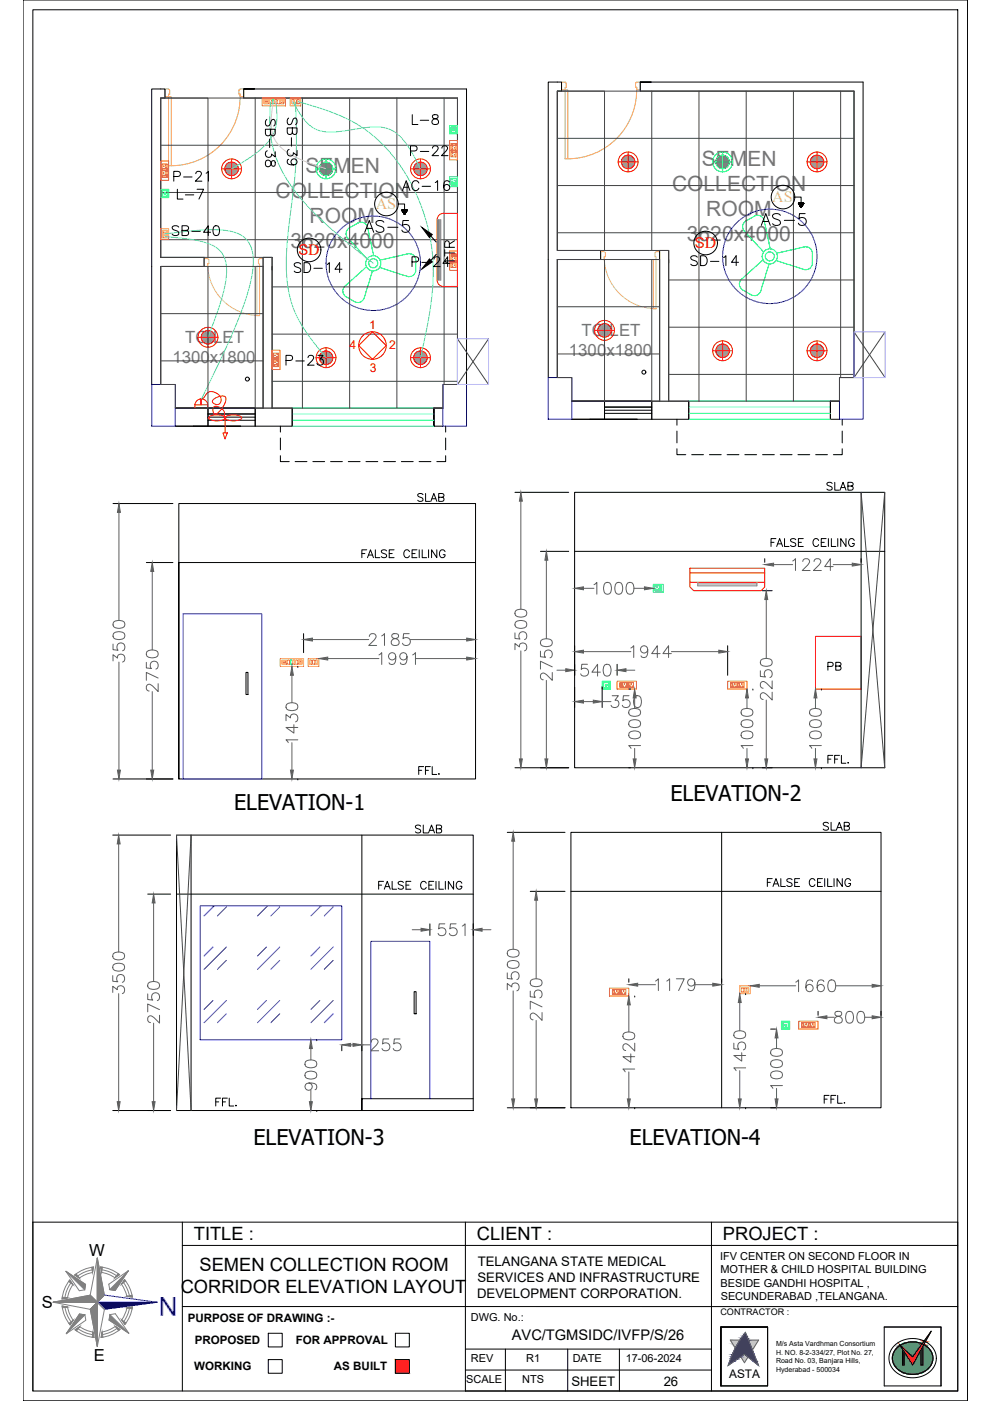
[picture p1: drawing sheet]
<svg xmlns="http://www.w3.org/2000/svg" width="420mm" height="594mm" viewBox="0 0 420 594" stroke-linecap="round" stroke-linejoin="round" font-family="sans-serif">
<defs><g id="words">
<text font-size="11.1" fill="#00f" x="75.3" y="549.9" transform="rotate(180 75.3 549.9)">N</text>
<g font-size="9.2">
<text x="284.2" y="339.5">ELEVATION-2</text>
<text x="99.3" y="343.4">ELEVATION-1</text>
<text x="107.4" y="485.4">ELEVATION-3</text>
<text x="266.9" y="485.3">ELEVATION-4</text>
</g>
<g font-size="8.9" fill="#767676">
<text x="297.6" y="70.2">SEMEN</text>
<text x="129.5" y="73.2">SEMEN</text>
<text x="116.8" y="83.9">COLLECTION</text>
<text x="284.9" y="81">COLLECTION</text>
<text x="131.3" y="94.7">ROOM</text>
<text x="299.4" y="91.7">ROOM</text>
<text x="123.1" y="105.3">3620x4000</text>
<text x="291.2" y="102.4">3620x4000</text>
</g>
<g font-size="8.8">
<text x="153.5" y="99.5">AS-5</text>
<text x="321.4" y="96.3">AS-5</text>
</g>
<g font-size="7.9">
<text x="173.6" y="53.6">L-8</text>
<text x="117.5" y="71.6" transform="rotate(-90 117.5 71.6)">SB-38</text>
<text x="127" y="70.9" transform="rotate(-90 127 70.9)">SB-39</text>
<text x="172.9" y="67">P-22</text>
<text x="72.3" y="77.6">P-21</text>
<text x="169.3" y="81.8">AC-16</text>
<text x="74.1" y="85.4">L-7</text>
<text x="71.6" y="100.9">SB-40</text>
<text x="173.6" y="113.9">P-24</text>
<text x="193.7" y="112.5" transform="rotate(-90 193.7 112.5)">1TR</text>
<text x="291.7" y="113.6">SD-14</text>
<text x="123.5" y="116.4">SD-14</text>
</g>
<g font-size="7.8">
<text x="82.2" y="526">TITLE :</text>
<text x="202.2" y="526">CLIENT :</text>
<text x="306.5" y="526">PROJECT :</text>
<text x="84.6" y="539.1">SEMEN COLLECTION ROOM</text>
<text x="76.6" y="548.5">CORRIDOR ELEVATION LAYOUT</text>
</g>
<text font-size="7.5" x="119.9" y="155.6">P-23</text>
<g font-size="7.1" fill="#767676">
<text x="246.6" y="142.4">TOILET</text>
<text x="78.5" y="145.3">TOILET</text>
<text x="73.1" y="153.9">1300x1800</text>
<text x="241.2" y="150.9">1300x1800</text>
</g>
<g font-size="7.1">
<text x="349.2" y="208.8">SLAB</text>
<text x="152" y="237.4">FALSE CEILING</text>
<text x="349.6" y="324.6">FFL.</text>
<text x="175" y="354.2">SLAB</text>
<text x="90.3" y="469.9">FFL.</text>
<text x="348.2" y="468.8">FFL.</text>
</g>
<g font-size="7">
<text x="37.8" y="532.6">W</text>
<text x="17.8" y="554.8">S</text>
<text x="39.8" y="577">E</text>
</g>
<g font-size="6.8" fill="#dddd6e">
<text x="159.3" y="88.6">AS</text>
<text x="327.4" y="85.7">AS</text>
</g>
<g font-size="6.6">
<text x="176" y="213.4">SLAB</text>
<text x="325.6" y="232.5">FALSE CEILING</text>
<text x="349.6" y="285">PB</text>
<text x="176.4" y="329.1">FFL.</text>
<text x="347.8" y="352.8">SLAB</text>
<text x="159.5" y="377.8">FALSE CEILING</text>
<text x="324.2" y="376.8">FALSE CEILING</text>
</g>
<g font-size="6.3" fill="#f00">
<text x="294.6" y="105.3">SD</text>
<text x="126.5" y="108.3">SD</text>
</g>
<text font-size="6.2" x="217" y="568.1">AVC/TGMSIDC/IVFP/S/26</text>
<g font-size="5.6">
<text x="202.6" y="536.8">TELANGANA STATE MEDICAL</text>
<text x="202.5" y="543.6">SERVICES AND INFRASTRUCTURE</text>
<text x="202.3" y="550.3">DEVELOPMENT CORPORATION.</text>
<text x="242.2" y="587.7">SHEET</text>
<text x="281.4" y="587.7">26</text>
</g>
<g font-size="5.1" fill="#f00">
<text x="156.5" y="139.4">1</text>
<text x="148.2" y="147.9">4</text>
<text x="165" y="147.9">2</text>
<text x="156.9" y="157.7">3</text>
</g>
<text font-size="5" x="309.1" y="584.1">ASTA</text>
<g font-size="4.9">
<text x="79.6" y="560.4">PURPOSE OF DRAWING :-</text>
<text x="82.5" y="569.9">PROPOSED</text>
<text x="125.4" y="569.9">FOR APPROVAL</text>
<text x="82.4" y="580.7">WORKING</text>
<text x="141.6" y="580.7">AS BUILT</text>
</g>
<g font-size="4.7">
<text x="305.3" y="534.3">IFV CENTER ON SECOND FLOOR IN</text>
<text x="305.4" y="539.9">MOTHER &amp; CHILD HOSPITAL BUILDING</text>
<text x="305.4" y="545.5">BESIDE GANDHI HOSPITAL ,</text>
<text x="305.6" y="551.2">SECUNDERABAD ,TELANGANA.</text>
<text x="199.6" y="560.1">DWG. No.:</text>
<text x="199.6" y="577.7">REV</text>
<text x="223.1" y="577.7">R1</text>
<text x="242.8" y="577.7">DATE</text>
<text x="265.3" y="577.7">17-06-2024</text>
<text x="197.7" y="586.6">SCALE</text>
<text x="221.4" y="586.6">NTS</text>
</g>
<text font-size="3.8" x="305.5" y="557.4">CONTRACTOR :</text>
<g font-size="3">
<text x="329" y="574.5">H. NO. 8-2-334/27, Plot No. 27,</text>
<text x="329" y="570.9">M/s Asta Vardhman Consortium</text>
<text x="329" y="581.6">Hyderabad - 500034</text>
<text x="329" y="578">Road No. 03, Banjara Hills,</text>
</g>
</g></defs>
<!-- layer: MEP_HVAC_DRAIN_PIPE -->
<g fill="none" stroke="#000" stroke-width=".42">
<circle cx="273" cy="157.8" r=".83"/>
<circle cx="104.9" cy="160.7" r=".83"/>
</g>
<!-- layer: walls -->
<g fill="none" stroke="#000" stroke-width=".42">
<path d="M68.2 37.7h1.8v3.9h-1.8v67.5h18.3v3.9h-18.3v50M107.9 37.7h-4.6h94.5M236.3 34.8h1.8v3.8h-1.8v67.6h18.4v3.8h-18.4v50.1M271.4 38.6h90.7v121.5M276.1 34.8h-4.7h94.5M103.3 41.6h90.7v121.4M64.3 113v50M108.9 113h2.7M232.4 110v50.1M277 110h2.7M88.2 178.2h20M88.2 175.5h20"/>
<path d="M88.2 173v7.7M88.2 176.9h20M111.5 173v-63.9h3.9v63.9M183.9 173h3.9M242.5 177.8h49.5v-7.7h-49.5h33.8v7.7M256.3 175.3h20M256.3 172.6h20M256.3 170.1v7.7M256.3 174h20M279.7 170.1v-63.9h3.8v63.9M352.1 177.8v-7.7v7.7h3.8M352.1 170.1h3.8"/>
<path d="M74.3 180.7h49.6v-7.7h-49.6h33.9v7.7M183.9 180.7v-7.7v7.7h3.9"/>
</g>
<!-- layer: col -->
<path d="M64.3 163h10v17.7h-10zM187.8 163h10v17.7h-10zM232.4 160.1h10.1v17.7h-10.1zM355.9 160.1h10v17.7h-10z" fill="none" stroke="#00f" stroke-width=".42"/>
<!-- layer: DOOR -->
<path d="M88 109.7l-1.5-.1v3.4h1.5v-1.2h.5v-1.7l-.5-.4M88 111.8a22 22 0 0 0 22.1 22M108.9 113h1.2v20.8h-1.2zM109.6 110.1h.1M109.7 109.9l.4-.3h1.5v3.4h-1.5v-1.2h-.5zM254.7 106.7h1.5l.3 .3 .2 1.9h-.5v1.1h-1.5zM256.2 108.9a22 22 0 0 0 22 22M256.6 107.2h.1M277 110h1.2v20.9h-1.2zM278.2 106.8l1.5-.1v3.3h-1.5v-1.1h-.5v-1.7l.5-.4" fill="none" stroke="#dee26a" stroke-width=".42"/>
<!-- layer: Lines -->
<g fill="none" stroke="#000" stroke-width=".42">
<path d="M287 177.8v2.5M357.1 177.8v2.5M118.9 193.2v2.5h3.7M118.9 180.7v2.5M118.9 185.7v5M125.1 195.7h5M132.6 195.7h5M140.1 195.7h5.1M147.7 195.7h5M155.2 195.7h5M162.7 195.7h5M170.2 195.7h5"/>
<path d="M177.7 195.7h5M188.9 193.2v2.5h-3.7M188.9 180.7v2.5M188.9 185.7v5M287 190.3v2.5h3.8M287 182.8v5M293.3 192.8h5M300.8 192.8h5M308.3 192.8h5M315.8 192.8h5M323.3 192.8h5M330.8 192.8h5"/>
<path d="M338.3 192.8h5M345.8 192.8h5M357.1 190.3v2.5h-3.8M357.1 182.8v5"/>
</g>
<!-- layer: Window -->
<path d="M123.9 173h60M123.9 175.5h60M123.9 178.2h60M292 170.1h60.1M292 172.6h60.1M292 177.8h60.1M292 175.3h60.1M123.9 180.7h60" fill="none" stroke="#0ff" stroke-width=".42"/>
<!-- layer: wall -->
<path d="M103.3 37.7v3.9M271.4 34.8v3.8M123.9 173v7.7M183.9 173v7.7M292 170.1v7.7M352.1 170.1v7.7" fill="none" stroke="#000" stroke-width=".42"/>
<!-- layer: DOOR -->
<path d="M70 37.7h1.4l.6 .5v1.7h-.6v1.2h-1.4zM101.5 38l.3-.3h1.5v3.4h-1.5v-1.2h-.5zM101.8 39.9a29.2 29.2 0 0 1-29.2 30.4v-29.2h-1.2v29.2M238.1 34.8h1.5l.5 .5v1.7h-.5v1.1h-1.5zM239.6 38.1h1.1v29.2h-1.1zM269.6 35.1l.3-.3h1.5v3.3h-1.5v-1.1h-.5zM269.9 37a29.2 29.2 0 0 1-29.2 30.3" fill="none" stroke="#c8c92d" stroke-width=".42"/>
<!-- layer: ELE-12W LED -->
<g fill="none" stroke="#f00" stroke-width=".42">
<path d="M94 71.6h8.4M98.2 67.4v8.4M174.1 71.6h8.4M178.3 67.4v8.4M262.1 68.7h8.4M266.3 64.5v8.4M342.2 68.7h8.4M346.4 64.5v8.4M88.2 138.8v8.4M256.3 135.9v8.4M84 143h8.4M134 151.7h8.4"/>
<path d="M174.1 151.7h8.4M178.3 147.5v8.4M252.1 140.1h8.4M302.1 148.8h8.5M306.4 144.5v8.5M342.2 148.8h8.4M346.4 144.5v8.5"/>
<circle cx="98.2" cy="71.6" r="2.86"/>
<circle cx="98.2" cy="71.6" r="4.2"/>
<circle cx="178.3" cy="71.6" r="2.86"/>
<circle cx="178.3" cy="71.6" r="4.2"/>
<circle cx="266.3" cy="68.7" r="2.86"/>
<circle cx="266.3" cy="68.7" r="4.2"/>
<circle cx="346.4" cy="68.7" r="2.86"/>
<circle cx="346.4" cy="68.7" r="4.2"/>
<circle cx="88.2" cy="143" r="4.2"/>
<circle cx="88.2" cy="143" r="2.86"/>
<circle cx="138.2" cy="151.7" r="2.86"/>
<circle cx="138.2" cy="151.7" r="4.2"/>
<circle cx="178.3" cy="151.7" r="2.86"/>
<circle cx="178.3" cy="151.7" r="4.2"/>
<circle cx="256.3" cy="140.1" r="4.2"/>
<circle cx="256.3" cy="140.1" r="2.86"/>
<circle cx="306.4" cy="148.8" r="2.86"/>
<circle cx="306.4" cy="148.8" r="4.2"/>
<circle cx="346.4" cy="148.8" r="2.86"/>
<circle cx="346.4" cy="148.8" r="4.2"/>
</g>
<g fill="none" stroke="#989898" stroke-width=".42">
<path d="M95.3 71.5l3 3M95.3 71.6l2.8 2.9M95.3 71.8l2.7 2.7M95.3 71.4l3.1 3M95.4 71.2l3.2 3.2M95.4 72l2.4 2.4M95.4 71.1l3.3 3.3M95.4 72.1l2.2 2.3M95.4 71l3.4 3.4M95.4 72.3l2 2.1M95.4 70.8l3.5 3.6M95.5 70.7l3.6 3.6"/>
<path d="M95.5 72.6l1.7 1.7M95.5 70.6l3.7 3.7M95.5 70.5l3.8 3.7M95.6 70.4l3.8 3.8M95.6 72.8l1.4 1.4M95.6 70.3l3.9 3.9M95.7 70.2l3.9 3.9M95.7 70.1l4 3.9M95.8 73.1l.8 .9M95.8 70l4 4M95.9 69.9l4 4M95.9 69.8l4 4.1"/>
<path d="M96.1 69.7l4 4-4.1-3.9M96.1 69.6l4.1 4M96.2 69.5l4.1 4.1M96.4 69.4l3.9 4.1-4-4M96.5 69.3l4 4M96.5 69.3l4 3.9M96.6 69.2l4 4M96.9 69l3.8 3.9M97 69l3.8 3.8M97.1 68.9l3.7 3.8M97.2 68.9l3.7 3.7M97.3 68.9l3.6 3.5"/>
<path d="M97.5 68.8l3.5 3.5M97.6 68.8l3.4 3.4M97.7 68.8l3.3 3.3M97.8 68.8l3.2 3.1M98 68.7l3 3.1M98.1 68.7l2.9 3M98.3 68.7l2.7 2.8M98.4 68.8l2.6 2.6M98.6 68.8l2.4 2.4M98.8 68.8l2.2 2.2M99 68.9l1.9 1.9M99.2 68.9l1.7 1.7"/>
<path d="M99.5 69.1l1.2 1.2M99.9 69.3l.6 .6M100.7 73l-3.9-3.9 3.8 4M175.4 71.6l2.8 2.9M175.4 71.5l3 3M175.4 71.4l3.1 3M175.4 71.8l2.7 2.7M175.4 71.2l3.3 3.2M175.4 72l2.5 2.4M175.5 71.1l3.3 3.3M175.5 72.1l2.2 2.3M175.5 71l3.4 3.4"/>
<path d="M175.5 70.8l3.5 3.6M175.5 72.3l2 2.1M175.6 70.7l3.5 3.6M175.6 72.6l1.7 1.7M175.6 70.6l3.7 3.7M175.6 70.5l3.8 3.7M175.7 70.4l3.8 3.8M175.7 70.3l3.9 3.9M175.8 70.2l3.9 3.9M176 69.8l4 4.1-4-4M176.1 69.8l4 4M176.2 69.7l4 4"/>
<path d="M176.2 69.6l4.1 4M176.3 69.5l4 4.1M176.4 69.5l4 4M176.5 69.4l4 4M176.5 69.3l4.1 4M176.6 69.3l4 3.9M176.7 69.2l4 4M176.8 69.1l3.9 4M177 69l3.8 3.9-3.9-3.8M177.1 69l3.8 3.8M177.2 68.9l3.7 3.8M177.3 68.9l3.7 3.7"/>
<path d="M177.4 68.9l3.6 3.5M177.6 68.8l3.4 3.5M177.7 68.8l3.4 3.4M177.8 68.8l3.3 3.3M177.9 68.8l3.2 3.1M178.1 68.7l3 3.1M178.2 68.7l2.9 3M178.4 68.7l2.7 2.8M178.5 68.8l2.6 2.6M178.7 68.8l2.4 2.4M178.9 68.8l2.2 2.2M179.1 68.9l1.9 1.9"/>
<path d="M179.3 68.9l1.6 1.7M179.6 69.1l1.2 1.2M179.9 74l-4-4 3.9 4M180 69.3l.6 .6M263.5 68.6l2.9 2.9M263.5 68.7l2.8 2.8M263.5 68.9l2.6 2.6M263.5 68.4l3.1 3.1M263.5 69l2.4 2.5M263.5 68.3l3.2 3.2M263.5 68.2l3.3 3.3M263.5 69.2l2.3 2.3"/>
<path d="M263.5 68l3.4 3.5M263.6 69.4l2 2M263.6 67.9l3.5 3.5M263.6 67.8l3.6 3.6M263.6 69.6l1.8 1.8M263.6 67.7l3.7 3.7M263.7 67.6l3.7 3.7M263.7 67.5l3.8 3.8M263.7 69.9l1.4 1.4M263.8 67.4l3.8 3.8M263.8 67.3l3.9 3.9M263.9 67.2l3.9 3.9"/>
<path d="M263.9 70.2l.9 .9M263.9 67.1l4 4M264 67l4 4M264.1 66.9l4 4M264.1 66.8l4 4.1M264.2 66.8l4 4M264.3 66.7l4 4M264.3 66.6l4.1 4M264.4 66.5l4.1 4.1M264.5 66.5l4 4M264.6 66.4l4 4M264.7 66.3l4 4"/>
<path d="M264.8 66.3l3.9 3.9M264.9 66.2l3.9 3.9M264.9 66.2l3.9 3.8M265 66.1l3.9 3.8M265.1 66.1l3.8 3.7M265.3 66l3.7 3.7M265.4 66l3.6 3.6M265.5 65.9l3.5 3.6M265.6 65.9l3.5 3.5M265.7 65.9l3.4 3.4M265.8 65.8l3.3 3.3M266 65.8l3.2 3.2"/>
<path d="M266.1 65.8l3.1 3.1M266.3 65.8l2.9 2.9M266.4 65.8l2.8 2.8M266.6 65.8l2.6 2.6M266.7 65.8l2.4 2.5M266.9 65.9l2.2 2.2M267.1 65.9l2 2M267.3 66l1.7 1.6M267.6 66.1l1.3 1.3M268 66.4l.6 .6M343.5 68.7l2.9 2.8M343.5 68.6l3 2.9"/>
<path d="M343.6 68.4l3 3.1M343.6 68.9l2.6 2.6M343.6 68.3l3.2 3.2M343.6 69l2.4 2.5M343.6 68.2l3.3 3.3M343.6 69.2l2.3 2.3M343.6 68l3.4 3.5M343.6 69.4l2.1 2M343.6 67.9l3.6 3.5M343.7 67.8l3.6 3.6M343.7 69.6l1.7 1.8M343.7 67.7l3.7 3.7"/>
<path d="M343.8 67.6l3.7 3.7M343.8 67.5l3.8 3.8M343.8 69.9l1.4 1.4M343.9 67.4l3.8 3.8M343.9 67.3l3.9 3.9M344 67.2l3.9 3.9M344 70.2l.9 .9M344 67.1l4 4M344.1 67l4 4M344.2 66.8l4 4.1M344.3 66.8l4 4M344.4 66.7l4 4"/>
<path d="M344.5 66.5l4 4.1M344.6 66.5l4 4M344.7 66.4l4 4M344.8 66.3l3.9 4M344.9 66.2l4 3.9-4.1-3.8M345 66.2l3.9 3.8M345.1 66.1l3.9 3.8M345.2 66.1l3.8 3.7M345.3 66l3.8 3.7M345.5 66l3.6 3.6M345.6 65.9l3.5 3.6M345.7 65.9l3.5 3.5"/>
<path d="M345.8 65.9l3.4 3.4M345.9 65.8l3.3 3.3M346.1 65.8l3.1 3.2M346.2 65.8l3 3.1M346.3 65.8l3 2.9M346.5 65.8l2.8 2.8M346.6 65.8l2.6 2.6M346.8 65.8l2.4 2.5M347 65.9l2.2 2.2M347.2 65.9l1.9 2M347.4 66l1.7 1.6M347.7 66.1l1.2 1.3"/>
<path d="M348.1 66.4l.6 .6M254.6 137.8l-.6 .6M255 137.5l-1.2 1.3M255.3 137.4l-1.7 1.7M255.5 137.3l-1.9 2M255.7 137.3l-2.2 2.2M255.9 137.2l-2.4 2.5M256.1 137.2l-2.6 2.6M256.2 137.2l-2.8 2.8M256.4 137.2l-3 2.9M256.5 137.2l-3.1 3.1M256.6 137.2l-3.1 3.2"/>
<path d="M256.8 137.3l-3.3 3.3M256.9 137.3l-3.4 3.4M257 137.3l-3.5 3.5M257.1 137.3l-3.5 3.6M257.3 137.4l-3.7 3.6M257.4 137.4l-3.8 3.7M257.5 137.5l-3.8 3.7M257.6 137.5l-3.9 3.8 4-3.7M257.8 137.6l-4 3.9M257.9 137.7l-4 3.9M258.1 137.9l-4 4M258.2 137.9l-4 4.1"/>
<path d="M258.3 138l-4.1 4.1M258.3 138.1l-4 4M258.4 138.2l-4 4M258.5 138.2l-4 4.1M258.6 138.3l-4 4 4-3.9M258.7 138.5l-4 4M258.7 138.6l-3.9 3.9M258.8 138.7l-3.9 3.9M258.9 138.8l-3.9 3.8M258.9 138.9l-3.8 3.8M258.9 139l-3.7 3.7M259 139.1l-3.7 3.7"/>
<path d="M259 139.2l-3.6 3.6M259.1 139.3l-3.6 3.5M259.1 139.4l-3.4 3.5M259.1 139.6l-3.3 3.3M259.1 139.7l-3.2 3.2M259.1 139.8l-3 3.1M259.2 140l-3 2.9M85.8 144.6l3.9-4-3.9 4.1M86.1 145l4-4.1-3.9 4.2M86.5 140.7l-.6 .6M86.5 145.3l4-4-3.9 4.1M86.9 140.5l-1.3 1.2"/>
<path d="M87.2 140.3l-1.7 1.7M87.4 140.3l-2 1.9M87.6 140.2l-2.2 2.2M87.8 140.2l-2.5 2.4M87.9 140.2l-2.6 2.6M88.1 140.2l-2.8 2.7M88.2 140.2l-2.9 2.9M88.4 140.2l-3.1 3M88.5 140.2l-3.2 3.2M88.7 140.2l-3.3 3.3M88.8 140.2l-3.4 3.4M88.9 140.2l-3.5 3.5"/>
<path d="M89 140.3l-3.6 3.5M89.1 140.3l-3.6 3.7M89.2 140.4l-3.7 3.7M89.3 140.4l-3.7 3.8M89.4 140.5l-3.8 3.8M89.5 140.5l-3.8 3.9M89.6 140.6l-3.9 3.9M89.9 140.7l-4 4M90 140.8l-4 4M90.1 140.9l-4.1 4M90.3 141.1l-4 4M90.4 141.2l-4.1 4"/>
<path d="M90.4 141.3l-4 4M90.6 144.6l-.9 .8M90.6 141.5l-3.9 4M90.7 141.6l-3.9 3.9M90.7 141.7l-3.8 3.9M90.8 144.2l-1.4 1.4M90.8 141.8l-3.8 3.8M90.8 141.9l-3.7 3.8M90.9 142l-3.7 3.7M90.9 144l-1.8 1.7M90.9 142.1l-3.6 3.6M90.9 142.3l-3.5 3.5"/>
<path d="M90.9 143.7l-2 2.1M91 142.4l-3.5 3.4M91 143.6l-2.3 2.2M91 142.5l-3.3 3.3M91 142.6l-3.2 3.2M91 143.4l-2.5 2.4M91 142.8l-3.1 3.1M91 143.2l-2.6 2.7M91 142.9l-2.9 3M91 143.1l-2.8 2.8M136.6 149.4l4 3.9M136.7 149.3l3.9 3.9"/>
<path d="M136.8 149.2l3.9 4M136.9 149.2l3.8 3.9M137 149.1l3.8 3.9M137.1 149.1l3.7 3.8M137.2 149l3.7 3.7M137.3 149l3.6 3.6M137.4 149l3.6 3.5M137.5 148.9l3.5 3.5M137.6 148.9l3.4 3.4M137.8 148.9l3.2 3.3M137.9 148.8l3.2 3.2M138 148.8l3.1 3.1"/>
<path d="M138.2 148.8l2.9 3M138.3 148.8l2.8 2.8M138.5 148.8l2.6 2.6M138.6 148.9l2.5 2.4M138.8 148.9l2.2 2.2M139 148.9l2 2M139.3 149l1.6 1.7M139.5 149.1l1.3 1.3M175.4 151.7l2.8 2.8M175.4 151.6l3 2.9M175.4 151.4l3.1 3.1M175.4 151.9l2.7 2.6"/>
<path d="M175.4 151.3l3.3 3.2M175.4 152.1l2.5 2.4M175.5 151.2l3.3 3.3M175.5 152.2l2.2 2.3M175.5 151.1l3.4 3.4M175.5 150.9l3.5 3.5M175.5 152.4l2 2.1M175.6 150.8l3.5 3.6M175.6 152.6l1.7 1.8M175.6 150.7l3.7 3.7M175.6 150.6l3.8 3.7M175.7 150.5l3.8 3.8"/>
<path d="M175.7 152.9l1.4 1.4M175.7 150.4l3.9 3.8M175.8 150.3l3.9 3.9M175.8 150.2l4 3.9M175.9 153.2l.8 .9M175.9 150.1l4 4M176 150l3.9 4M176 149.9l4 4M176.1 149.8l4 4.1M176.2 149.8l4 4M176.3 149.6l4 4.1M176.4 149.5l4 4.1"/>
<path d="M176.5 149.5l4 4M176.5 149.4l4.1 4M176.6 149.4l4 3.9M176.7 149.3l4 3.9M176.8 149.2l3.9 4M176.9 149.2l3.9 3.9M177 149.1l3.8 3.9M177.1 149.1l3.8 3.8M177.2 149l3.7 3.7M177.3 149l3.7 3.6M177.4 149l3.6 3.5M177.6 148.9l3.4 3.5"/>
<path d="M177.7 148.9l3.4 3.4M177.8 148.9l3.3 3.3M177.9 148.8l3.2 3.2M178.1 148.8l3 3.1M178.2 148.8l2.9 3M178.4 148.8l2.7 2.8M178.5 148.8l2.6 2.6M178.7 148.9l2.4 2.4M178.9 148.9l2.2 2.2M179.1 148.9l1.9 2M179.3 149l1.6 1.7M179.6 149.1l1.2 1.3"/>
<path d="M180 149.4l.6 .6M254 141.7l3.9-4-3.9 4.1M258.7 141.6l-.9 .9M258.9 141.3l-1.4 1.4M259 141l-1.7 1.8M259.1 140.8l-2.1 2M259.1 140.6l-2.3 2.3M259.1 140.4l-2.4 2.5M259.2 140.3l-2.7 2.6M259.2 140.1l-2.9 2.8M303.5 148.6l3 3M303.5 148.8l2.8 2.8"/>
<path d="M303.5 149l2.7 2.6M303.5 148.5l3.1 3.1M303.5 149.1l2.5 2.5M303.5 148.4l3.2 3.2M303.5 148.2l3.4 3.4M303.6 149.3l2.2 2.3M303.6 148.1l3.4 3.4M303.6 149.5l2 2M303.6 148l3.5 3.5M303.6 147.9l3.6 3.6M303.7 149.7l1.7 1.8M303.7 147.8l3.6 3.6"/>
<path d="M303.7 147.7l3.7 3.7M303.8 147.6l3.8 3.8M303.8 150l1.3 1.3M303.8 147.5l3.9 3.8M303.9 147.4l3.9 3.9M303.9 147.3l3.9 3.9M303.9 150.3l.9 .9M304 147.2l3.9 3.9M304 147.1l4 4M304.1 147l4 4M304.2 146.9l4 4M304.2 146.8l4.1 4.1"/>
<path d="M304.3 146.8l4.1 4M304.4 146.7l4 4M304.5 146.5l4.1 4.1-4.1-4M304.6 146.5l4 4M304.7 146.4l4 4M304.8 146.4l4 3.9M305.1 146.2l3.8 3.8M305.2 146.1l3.8 3.8M305.3 146.1l3.7 3.7M305.4 146.1l3.7 3.6M305.5 146l3.6 3.6M305.6 146l3.5 3.5"/>
<path d="M305.8 146l3.3 3.4M305.9 145.9l3.3 3.3M306 145.9l3.2 3.2M306.1 145.9l3.1 3.1M306.3 145.9l2.9 2.9M306.4 145.9l2.8 2.8M306.6 145.9l2.6 2.6M306.8 145.9l2.4 2.4M307 146l2.1 2.2M307.2 146l1.9 2M307.4 146.1l1.6 1.6M307.7 146.2l1.2 1.3"/>
<path d="M308 146.4l.7 .7M308.9 150.1l-3.9-3.9 3.8 4M343.5 148.8l2.9 2.8M343.5 148.6l3 3M343.6 148.5l3 3.1M343.6 149l2.6 2.6M343.6 148.4l3.2 3.2M343.6 149.1l2.4 2.5M343.6 148.2l3.3 3.4M343.6 149.3l2.3 2.3M343.6 148.1l3.4 3.4M343.6 149.5l2.1 2"/>
<path d="M343.6 148l3.6 3.5M343.7 147.9l3.6 3.6M343.7 149.7l1.7 1.8M343.7 147.8l3.7 3.6M343.8 147.7l3.7 3.7M343.8 147.6l3.8 3.8M343.8 150l1.4 1.3M343.9 147.5l3.8 3.8M343.9 147.4l3.9 3.9M344 147.3l3.9 3.9M344 150.3l.9 .9M344 147.2l4 3.9"/>
<path d="M344.1 147.1l4 4M344.1 147l4.1 4M344.2 146.9l4 4M344.3 146.8l4 4.1M344.4 146.8l4 4M344.4 146.7l4.1 4M344.5 146.6l4 4M344.6 146.5l4 4.1M344.7 146.5l4 4M344.9 146.3l4 3.9M345 146.2l3.9 3.9M345.1 146.2l3.9 3.8"/>
<path d="M345.2 146.1l3.8 3.8M345.3 146.1l3.8 3.7M345.5 146.1l3.6 3.6M345.6 146l3.5 3.6M345.7 146l3.5 3.5M345.8 146l3.4 3.4M345.9 145.9l3.3 3.3M346.1 145.9l3.1 3.2M346.2 145.9l3 3.1M346.3 145.9l3 2.9M346.5 145.9l2.8 2.8M346.6 145.9l2.6 2.6"/>
<path d="M346.8 145.9l2.4 2.4M347 146l2.2 2.2M347.2 146l1.9 2M347.4 146.1l1.7 1.6M347.7 146.2l1.2 1.3M348.1 146.4l.6 .7M348.8 150.3l-4-3.9 3.9 4"/>
</g>
<!-- layer: ELE-EXHAUST FAN -->
<path d="M82.6 171.7h5.5v1.3h-5.5zM85 169.1v2.6M85.4 171.7l.1-2.6a3.7 3.7 0 0 0 2.3-2.4l.9-.5 1.1-.1 1.5 .4 1.5 .9a2.12 2.12 0 0 1 .8 3 2.12 2.12 0 0 1-3.1 .6l-.5-.9 .9-1 2.1-1 1.8-.2a1.49 1.49 0 0 1 .8 2.5l-1.2 2.3-1.4 1.8a1.55 1.55 0 0 1-2.3 .8l-.2-.4a1.73 1.73 0 0 1 .2-2.4 1.73 1.73 0 0 1 2.4 .2 3.9 3.9 0 0 1 2.1 4.4l.3 .1M88.1 171.7a2.73 2.73 0 0 0-2.7-2.6 2.73 2.73 0 0 0-2.8 2.6M88.8 176.6a6.8 6.8 0 0 1 6.6 .3l.1 .3a5.4 5.4 0 0 1-5.8 1l-1.2-.7zM95.5 177.2v6.4M95.8 176.6a6.8 6.8 0 0 1 6.6 .3l.1 .3a5.4 5.4 0 0 1-5.7 1l-1.2-.7zM94.5 183.6h1.9l-1 2.6z" fill="none" stroke="#f00" stroke-width=".42"/>
<!-- layer: ELE-1200MM CEILINGFAN -->
<g fill="none" stroke="#0f0" stroke-width=".42">
<path d="M151.7 94.6l-3.6 2a2.8 2.8 0 0 0-.6 4.4l8.1 8.8M155.9 96.4l2.5 12M319.9 91.7l-3.6 2a2.8 2.8 0 0 0-.7 4.3l8.2 8.8M324 93.5l2.5 12M155.4 113.1l-9.1 8.2a2.81 2.81 0 0 0 .4 4.5l3.6 2.1a2.8 2.8 0 0 0 4.1-1.6l3.5-11.4M161 113.4l11.6 3.8a2.8 2.8 0 0 0 3.7-2.7M172.9 107.6l-11.7 2.7M323.5 110.2l-9.1 8.2a2.81 2.81 0 0 0 .5 4.5l3.5 2.1a2.8 2.8 0 0 0 4.1-1.6l3.6-11.5M341 104.7l-11.7 2.7M341 104.7a2.8 2.8 0 0 1 3.4 2.8v4.1a2.8 2.8 0 0 1-3.7 2.7l-11.6-3.8"/>
<circle cx="158.3" cy="111.6" r="1.92"/>
<circle cx="158.3" cy="111.6" r="3.2"/>
<circle cx="326.4" cy="108.7" r="1.92"/>
<circle cx="326.4" cy="108.7" r="3.2"/>
</g>
<g fill="none" stroke="#00f" stroke-width=".42">
<circle cx="158.3" cy="111.6" r="20"/>
<circle cx="326.4" cy="108.7" r="20"/>
</g>
<!-- layer: ELE-LIGHTING WIRING -->
<g fill="none" stroke="#454545" stroke-width=".42">
<path d="M236.3 38.6h125.8v121.5h-6.2v10h-72.4v-63.9h-47.2zM236.3 38.6h20v67.6M276.3 38.6v67.6M296.3 38.6v131.5M316.4 38.6v131.5M336.4 38.6v131.5M356.4 38.6v121.5M68.2 41.6h125.8v121.4h-6.2v10h-72.4v-63.9h-47.2zM68.2 41.6h20v67.5M108.2 41.6v67.5M128.2 41.6v131.4M148.2 41.6v131.4"/>
<path d="M168.3 41.6v131.4M188.3 41.6v121.4M236.3 58.7h125.8M68.2 61.6h125.8M236.3 78.7h125.8M68.2 81.6h125.8M236.3 98.7h125.8M68.2 101.6h125.8M283.5 118.7h78.6M115.4 121.7h78.6M283.5 138.7h78.6M115.4 141.7h78.6"/>
<path d="M283.5 158.8h78.6M115.4 161.7h78.6"/>
</g>
<!-- layer: ELE-6M RAW P.SB -->
<path d="M115.4 42.2h.8v1.8h-.8zM123 279.9h.9v1.8h-.9z" fill="none" stroke="#0f0" stroke-width=".42"/>
<!-- layer: ELE-4M RAW P.SB -->
<g fill="none" stroke="#ffbf00" stroke-width=".42">
<path d="M111.2 41.6h9.8v3.3h-9.8zM111.8 42.2h2v1.8h-2zM112.8 43.1l-.3 .2M112.8 42.8l-.3 .3M112.8 43.1l.2 .2M112.9 43.1l.2 .1M112.9 42.8l-.1 .2M114.2 42.2h.9v1.8h-.9zM116.5 42.2h.9v1.8h-.9zM117.7 42.2h.9v1.8h-.9zM118.8 42.2h1.6v1.8h-1.6zM119.1 43.4l.2 .2z"/>
<path d="M119.5 42.6l.1 .3zM120 43.4v.2zM118.8 279.3h9.9v3.3h-9.9zM119.5 279.9h1.9v1.8h-1.9zM121.9 279.9h.8v1.8h-.8zM124.2 279.9h.9v1.8h-.9zM125.3 279.9h.9v1.8h-.9zM126.5 279.9h1.5v1.8h-1.5zM120.2 280.8h.2l-.2 .1M120.4 280.4l.1 .3 .1-.2M120.5 280.8l.2 .2M120.5 280.8l.3 .1"/>
<path d="M126.8 281.1l.2 .2zM127.2 280.3l.1 .3zM127.6 281.1v.2z"/>
<circle cx="112.8" cy="43.1" r=".64"/>
<circle cx="112.8" cy="43.1" r=".06"/>
<circle cx="120.5" cy="280.8" r=".64"/>
<circle cx="120.5" cy="280.8" r=".06"/>
</g>
<!-- layer: ELE-4M UPS P.SB -->
<g fill="none" stroke="#ffbf00" stroke-width=".42">
<path d="M123 41.6h4.5v3.3h-4.5zM123.7 42.2h.8v1.8h-.8zM124.8 42.2h.9v1.8h-.9zM126 42.2h.9v1.8h-.9zM68.2 96.9h3.3v4.6h-3.3zM130.7 279.3h4.5v3.3h-4.5zM131.3 279.9h.9v1.8h-.9zM132.5 279.9h.9v1.8h-.9zM133.6 279.9h.9v1.8h-.9zM313.6 418h4.6v3.4h-4.6zM314.3 418.9h.9v1.8h-.9zM315.5 418.9h.8v1.8h-.8z"/>
<path d="M316.6 418.9h.9v1.8h-.9z"/>
</g>
<!-- layer: ELE-12W UPS LIGHT -->
<g fill="none" stroke="#0f0" stroke-width=".42">
<path d="M134 71.6h8.4M138.2 67.4v8.4M302.1 68.7h8.5M306.4 64.5v8.4"/>
<circle cx="138.2" cy="71.6" r="2.86"/>
<circle cx="138.2" cy="71.6" r="4.2"/>
<circle cx="306.4" cy="68.7" r="2.86"/>
<circle cx="306.4" cy="68.7" r="4.2"/>
</g>
<g fill="none" stroke="#808080" stroke-width=".42">
<path d="M135.4 71.5l2.9 3M135.4 71.6l2.8 2.9M135.4 71.8l2.6 2.7M135.4 71.4l3.1 3M135.4 72l2.5 2.4M135.4 71.2l3.2 3.2M135.4 71.1l3.3 3.3M135.4 72.1l2.3 2.3M135.4 71l3.5 3.4M135.5 72.3l2 2.1M135.5 70.8l3.5 3.6M135.5 70.7l3.6 3.6"/>
<path d="M135.5 72.6l1.8 1.7M135.5 70.6l3.7 3.7M135.6 70.5l3.7 3.7M135.6 70.4l3.8 3.8M135.6 72.8l1.4 1.4M135.7 70.3l3.8 3.9M135.7 70.2l3.9 3.9M135.8 70.1l3.9 3.9M135.8 73.1l.9 .9M135.8 70l4 4M135.9 69.9l4 4M136 69.8l4 4.1"/>
<path d="M136 69.8l4.1 4M136.1 69.7l4 4M136.2 69.6l4 4M136.3 69.5l4 4.1M136.3 69.5l4.1 4M136.4 69.4l4 4M136.5 69.3l4 4M136.8 69.1l3.9 4M137 69l3.8 3.9-3.9-3.8M137.1 69l3.7 3.8M137.2 68.9l3.7 3.8M137.3 68.9l3.6 3.7"/>
<path d="M137.4 68.9l3.6 3.5M137.5 68.8l3.5 3.5M137.6 68.8l3.4 3.4M137.8 68.8l3.2 3.3M137.9 68.8l3.2 3.1M138 68.7l3.1 3.1M138.2 68.7l2.9 3M138.3 68.7l2.8 2.8M138.5 68.8l2.6 2.6M138.6 68.8l2.5 2.4M138.8 68.8l2.2 2.2M139 68.9l2 1.9"/>
<path d="M139.3 68.9l1.6 1.7M139.5 69.1l1.3 1.2M139.9 69.3l.6 .6M140.6 73.2l-3.9-4 3.9 4M303.5 68.6l3 2.9M303.5 68.7l2.8 2.8M303.5 68.9l2.7 2.6M303.5 68.4l3.1 3.1M303.5 69l2.5 2.5M303.5 68.3l3.2 3.2M303.5 68.2l3.4 3.3M303.6 69.2l2.2 2.3"/>
<path d="M303.6 68l3.4 3.5M303.6 69.4l2 2M303.6 67.9l3.5 3.5M303.6 67.8l3.6 3.6M303.7 69.6l1.7 1.8M303.7 67.7l3.6 3.7M303.7 67.6l3.7 3.7M303.8 67.5l3.8 3.8M303.8 69.9l1.3 1.4M303.8 67.4l3.9 3.8M303.9 67.2l3.9 3.9-3.9-3.8M303.9 70.2l.9 .9"/>
<path d="M304 67.1l3.9 4M304 67l4 4M304.1 66.9l4 4M304.2 66.8l4 4.1M304.2 66.8l4.1 4M304.3 66.7l4.1 4M304.5 66.5l4.1 4M304.6 66.4l4 4M304.7 66.3l4 4M304.9 66.2l3.9 3.9-4-3.8M305 66.2l3.9 3.8M305.1 66.1l3.8 3.8"/>
<path d="M305.2 66.1l3.8 3.7M305.3 66l3.7 3.7M305.4 66l3.7 3.6M305.5 65.9l3.6 3.6M305.6 65.9l3.5 3.5M305.8 65.9l3.3 3.4M305.9 65.8l3.3 3.3M306 65.8l3.2 3.2M306.1 65.8l3.1 3.1M306.3 65.8l2.9 2.9M306.4 65.8l2.8 2.8M306.6 65.8l2.6 2.6"/>
<path d="M306.8 65.8l2.4 2.5M307 65.9l2.1 2.2M307.2 65.9l1.9 2M307.4 66l1.6 1.6M307.7 66.1l1.2 1.3M308 66.4l.7 .6M308.5 70.6l-4-4.1 3.9 4.1"/>
</g>
<!-- layer: ELE-LIGHTING WIRING -->
<path d="M115.8 43.1a30.1 30.1 0 0 0-.1 14.2l2 3.6a30 30 0 0 0 14.1 8.5l6.4 2.2" fill="none" stroke="#debad0" stroke-width=".42"/>
<path d="M114.6 43.1l-.1 11.2 .5 5 1 4.3 1.6 4.6 2.1 4.5 5.1 8.1a140.8 140.8 0 0 0 26.6 25.4l6.9 5.4M117 43.1a22.4 22.4 0 0 1-1.4 14.3 35.6 35.6 0 0 1-14.1 12.2l-3.3 2M124.1 43.1l.6 1a23.7 23.7 0 0 0 9 10.6 23.3 23.3 0 0 0 14.3 .5l3.5-.6a22.8 22.8 0 0 1 14.9 .8 28.9 28.9 0 0 1 10.2 13l1.7 3.2M125.3 43.1a222.7 222.7 0 0 1-2.7 51.9l-1.1 11.7a50.7 50.7 0 0 0 7.5 32.9l3.6 5 5.6 7.1M126.4 43.1a91.4 91.4 0 0 1 26.8 10.7 72.6 72.6 0 0 1 28.8 45.4 98.6 98.6 0 0 1-1.5 42.2l-2.2 10.3M69.8 99.2l18.4-1.8 5.5 .1 4.8 .7 3.5 1.4 2.6 2.1 1.7 2.8 1 4.1a52.5 52.5 0 0 1-4.5 22.2l-6.4 15.4-11 22.9M70 100.4l9.9 .9 6.4 1.3a11.2 11.2 0 0 1 9.6 9.4l.1 5.1-1.1 6.3-2.5 8.1-4.2 11.5" fill="none" stroke="#63d7b6" stroke-width=".42"/>
<!-- layer: ELE-2NOS OF 6-16 RAW POWER SOCKET -->
<g fill="none" stroke="#ff7f00" stroke-width=".42">
<path d="M190.6 59.6h3.4v8.2h-3.4zM68.2 68.3h3.3v8.2h-3.3zM68.7 72.3v-.8v.8M68.7 69.5h2.2v1.9h-2.2zM68.7 75.2v-.8v.8M68.7 74.4h2.2v.8h-2.2h2.2M68.7 72.3h2.2M68.7 71.5h2.2M69.2 70.4l.3 .1zM69.2 73.3l.3 .1zM70.7 71.6h-1.7v.6M70.7 74.5h-1.7v.6h1.7"/>
<path d="M70.9 72.4h-2.2v1.9h2.2M115.4 148.5h3.3v8.2h-3.3zM116 152.5v-.7v.7M116 149.8h2.1v1.9h-2.1zM116 155.4v-.7v.7M116 154.7h2.1v.7h-2.1h2.1M116 152.5h2.1M116 151.8h2.1M116.4 150.6l.4 .1zM116.4 153.5l.4 .1zM117.9 151.8h-1.7v.7h1.7M117.9 154.7h-1.7v.7h1.7"/>
<path d="M118.1 152.7h-2.1v1.8h2.1M261.6 288.9h8.2v3.3h-8.2zM262.9 289.4h.8h-.8M263 289.7h.6v1.7h-.6zM263 291.3h.6M263.7 289.4v2.2h-.8v-2.2v2.2M263.8 289.4h1.9v2.2h-1.9zM264.1 290.9l.3 .2zM264.6 289.9l.1 .3zM265.2 290.9l.2 .1-.2 .1zM265.8 289.4h.8h-.8M265.8 289.4v2.2h.8v-2.2"/>
<path d="M265.9 289.7h.6v1.7h-.6M265.9 291.3h.6M266.7 289.4h1.9v2.2h-1.9zM267 290.9l.3 .2zM267.5 289.9l.1 .3zM268.1 290.9l.2 .1-.3 .1zM308.5 288.9h8.2v3.3h-8.2zM309.8 289.4h.7h-.7M309.8 289.7h.7v1.7h-.7zM309.8 291.3h.7M310.5 289.4v2.2h-.7v-2.2v2.2M310.6 289.4h1.9v2.2h-1.9z"/>
<path d="M311 290.9l.2 .2zM311.5 289.9l.1 .3zM312.1 290.9l.2 .1-.3 .1zM312.7 289.4h.7h-.7M312.7 289.4v2.2h.7v-2.2M312.7 289.7h.7v1.7h-.7M312.7 291.3h.7M313.5 289.4h1.9v2.2h-1.9zM313.9 290.9l.2 .2zM314.4 289.9l.1 .3zM315 290.9l.2 .1-.3 .1zM258.4 419h8.2v3.4h-8.2z"/>
<path d="M259.7 419.6h.7h-.7M259.7 419.8h.7v1.7h-.7zM260.4 419.6v2.2h-.7v-2.2v2.2M260.6 419.6h1.8v2.2h-1.8zM262.6 419.6h.7h-.7M262.6 419.6v2.2h.7v-2.2M263.3 419.8h-.7v1.7h.7M263.4 419.6h1.9v2.2h-1.9zM259.7 421.5h.7M260.9 421l.2 .3zM261.4 420l.1 .4zM262 421l.2 .1-.3 .2z"/>
<path d="M262.6 421.5h.7M263.8 421l.2 .3zM264.3 420l.1 .4zM264.8 421l.3 .1-.3 .2zM338.6 433h8.2v3.4h-8.2zM339.9 433.6h.8h-.8M340 433.9h.6v1.6h-.6zM340 435.5h.6M340.7 433.6v2.2h-.8v-2.2v2.2M340.8 433.6h1.9v2.2h-1.9zM341.1 435l.3 .3zM341.6 434.1l.1 .3z"/>
<path d="M342.2 435l.2 .1-.2 .2zM342.8 433.6h.8h-.8M342.8 433.6v2.2h.8v-2.2M342.9 435.5h.6M343.5 433.9h-.6v1.6h.6M343.7 433.6h1.9v2.2h-1.9zM344.2 435.1h-.2h.2M344.5 434.1l.1 .3zM345.1 435l.2 .1-.3 .2z"/>
</g>
<!-- layer: FA-BELOW SMOKE DERECTOR -->
<g fill="none" stroke="#000" stroke-width=".42">
<circle cx="131.1" cy="106" r="5"/>
<circle cx="299.2" cy="103" r="5"/>
</g>
<!-- layer: FA-ABOVE SMOKE DETECTOR -->
<g fill="none" stroke="#000" stroke-width=".42">
<path d="M168.8 86.5h2.7v2.6l-.7 .7 .6-.7M170.3 89.1h2.4l-1.2 1.9zM170.4 89.1h.1M170.4 89.1v.1M170.6 89.1l-.1 .2M170.7 89.6l.4-.5-.4 .6M170.8 89.1l-.3 .3M170.8 89.1l-.2 .4M171.1 89.1l-.5 .5M171.3 89.1l-.6 .6M171.6 89.1l-.8 .8M171.7 89.1l-.8 .9"/>
<path d="M171.9 89.1l-.9 1.1M172.2 89.1l-1.1 1.1M172.2 89.1l-1.1 1.2M172.5 89.1l-1.3 1.3M172.6 89.2l-1.4 1.3M337 83.6h2.7v2.6"/>
<circle cx="163.8" cy="86.5" r="5"/>
<circle cx="332" cy="83.6" r="5"/>
</g>
<!-- layer: ELE.LAN POINT -->
<g fill="none" stroke="#0f0" stroke-width=".42">
<path d="M190.6 53.3h3.4v3.4h-3.4zM191.2 53.8h2.2v2.3h-2.2zM191.8 54.8l.7-.2v.7h-.5zM191.8 54.9l.7-.2v.6h-.4zM68.2 80.3h3.3v3.5h-3.3zM68.7 80.9h2.2v2.3h-2.2zM69.6 81.7h.4l.3 .5-.7 .2zM255.3 288.9h3.5v3.3h-3.5zM255.9 289.4h2.3v2.2h-2.3zM256.7 290.3h.7l-.2 .7-.5-.2zM256.7 290.3h.7l-.2 .7-.5-.3zM331.3 433h3.5v3.4h-3.5z"/>
<path d="M331.9 433.6h2.3v2.2h-2.3zM332.7 434.5h.7l-.2 .7-.5-.3z"/>
</g>
<!-- layer: M HVAC HIGH WALL UNIT -->
<path d="M186.3 91.1l1.7-.6h6v31l-6.6-.1-1.5-.9-.5-1-.1-26.4 .3-1.2z" fill="none" stroke="#f00" stroke-width=".42"/>
<path d="M185.6 93.1v25.7M185.9 93.1v25.7M186.2 93.1v25.7M186.6 93.1v25.7M186.9 93.1v25.7" fill="none" stroke="#808080" stroke-width=".42"/>
<path d="M178.9 96.4l4.4 3.1-1.2 1.2z" fill="#000" stroke="#000" stroke-width=".42"/>
<path d="M182.7 100.1l2.3 2.6" fill="none" stroke="#000" stroke-width=".42"/>
<!-- layer: 0 -->
<g fill="none" stroke="#000" stroke-width=".42">
<path d="M9.8 0h400.4v594h-400.4zM13.9 4.1h392.2v585.7h-392.2zM68.2 37.7h-3.9v75.3M197.8 37.7v125.3M236.3 34.8h-3.9v75.2M365.9 34.8v125.3M47.9 213.5h25.4M218.3 208.8h22.8M243.6 208.8h131.5v116.8h-131.5zM365.1 208.8v116.8M62 238.5h11.3M201.6 238.5h-125.8v91.8h125.8v-116.8h-125.8v116.8"/>
<path d="M229.1 233.8h12M243.6 233.8h131.5M324.2 236.9v1.5M323.2 250.5h4.2M128.7 268.7v8.1M201.6 268.7v8.1M243.6 273.8v12.6M308.5 273.8v12.6M104.3 285.1h.8v9.4h-.8zM126.3 282.6h.1M243.6 291.4v8.6M255.3 291.4v8.6"/>
<path d="M261.6 281.7v4.7M266.6 292.2h.7M319.2 292.2h.1M348.2 292.2h.1M47.9 330.3h25.4M126.3 330.3h.1M218.3 325.6h22.8M266.6 325.6h.7M319.2 325.6h.1M323.2 325.6h4.2M47.8 354.1h24.5M74.8 354.1h125.8v116.8h-125.8z"/>
<path d="M81 354.1v116.8M153.4 354.1v116.8v-5h47.2M215.1 352.9h24.5M242.1 352.9h131.4v116.8h-131.4zM306 352.9v116.8M62.6 379.1h9.7M74.8 379.1h125.8M224.8 378h14.8M242.1 378h131.4M182.3 391.7v5M200.6 391.7v5M266.6 415v1.5"/>
<path d="M175.6 420.5h.8v9.4h-.8zM269.1 422.4h.1M316.1 421.4h.1M326.7 436.4h2.1M346.8 428.9v1.6M373.5 428.9v1.6M134.3 440.9h.1M144.9 443.4v2.2M153.4 443.4v2.2M47.8 470.9h24.5M134.3 470.9h.1M215.1 469.7h24.5"/>
<path d="M269.1 469.7h.1M316.1 469.7h.1M326.7 469.7h2.1M197.3 518.2v71.6h208.8M406.1 518.2h-392.2v71.6M325.4 562.7h-19.8v25M374.9 562.7h24.1v25M305.6 587.7h19.8M305.6 587.5v-24.8h19.9v24.8"/>
</g>
<g fill="none" stroke="#454545" stroke-width=".42">
<path d="M68.2 113h43.4v60h-37.3v-10h-6.1zM88.2 113v60M108.2 113v60M236.3 110h43.4v60.1h-37.2v-10h-6.2zM256.3 110v60.1M276.3 110v60.1M68.2 133h43.3M236.3 130.1h43.4M68.2 153h43.3M236.3 150.1h43.4M365.1 208.8l10 116.8M375.1 208.8l-10 116.8"/>
<path d="M74.8 354.1l6.2 116.8M81 354.1l-6.2 116.8"/>
</g>
<g fill="none" stroke="#f00" stroke-width=".42">
<path d="M152.1 146.5l5.8-5.8 5.8 5.8-5.8 5.9zM345.7 269.8h19.4v22.4h-19.4z"/>
<circle cx="157.9" cy="146.5" r="5.8"/>
</g>
<!-- layer: ELE-6A AC SOCKET -->
<path d="M277 247.8h4.2v3.3h-4.2zM277.7 248.4h1.9v2.2h-1.9zM278.2 249.9h-.2h.2M278.5 248.8l.1 .4zM279 249.9h.3h-.3M279.7 248.4h.8v2.2h-.8zM279.8 248.6h.6v1.7h-.6zM279.8 250.2h.6" fill="none" stroke="#00ceb6" stroke-width=".42"/>
<!-- layer: HVAC -->
<path d="M292.5 240.9h31.7v8l-1.6 1.6h-28.5l-1.6-1.6zM292.5 243h31.7M292.5 246.9h31.7" fill="none" stroke="#f00" stroke-width=".42"/>
<path d="M295.8 247.6h25.1M295.8 246.9v1.5h25.1v-1.5" fill="none" stroke="#808080" stroke-width=".42"/>
<!-- layer: WIN -->
<path d="M194 143.7l13.1 19.3M207.1 143.7l-13.1 19.3M362.1 140.7l13.2 19.4M375.3 140.7l-13.2 19.4" fill="none" stroke="#454545" stroke-width=".42"/>
<path d="M194 143.7h13.1v19.3h-13.1zM362.1 140.7h13.2v19.4h-13.2z" fill="none" stroke="#7fbfff" stroke-width=".42"/>
<!-- layer: 0 -->
<g fill="none" stroke="#5e5e5e" stroke-width=".42">
<path d="M50.4 217.3v45.8M220.8 212.5v45.8M231.6 237.5v33.3M328 239.4h8.1M336.1 237.9l1.2-1v5M340.4 238.1l.4-.9 1.5-.3a1.22 1.22 0 0 1 .7 1.9l-2.9 3.1h3.4M345.1 238.1l.5-.9 1.4-.3a1.22 1.22 0 0 1 .8 1.9l-2.9 3.1h3.3M353.3 239.4h8M64.5 242.3v33.3M218.6 259.1a3.9 3.9 0 0 1 4.5 0 1.63 1.63 0 0 1-.7 2.3 4.1 4.1 0 0 1-3.8-.4l-.3-.8zM247.4 249.5h4.4M251.8 247.9l1.2-.9v5"/>
<path d="M256.6 247.2a1.62 1.62 0 0 1 2.4 .7 4.1 4.1 0 0 1-.5 3.8 1.62 1.62 0 0 1-2.4-.7 4.1 4.1 0 0 1 .5-3.8zM261.4 247.2a1.62 1.62 0 0 1 2.4 .7 4.1 4.1 0 0 1-.5 3.8 1.62 1.62 0 0 1-2.4-.7 4.1 4.1 0 0 1 .5-3.8zM266.1 247.2a1.62 1.62 0 0 1 2.4 .7 4.1 4.1 0 0 1-.4 3.8 1.63 1.63 0 0 1-2.4-.7 4.1 4.1 0 0 1 .4-3.8zM268.8 249.5h4.4M324.9 254.2v25M353.2 240.3h-3.5l2.3-3.4v5M47.9 273.1v2.4l2.2 .2a1.77 1.77 0 0 1-.1-2.6 1.77 1.77 0 0 1 2.7 .3 1.77 1.77 0 0 1-.7 2.6M48.2 268.6a3.9 3.9 0 0 1 4.5 0 1.62 1.62 0 0 1-.7 2.4 4.1 4.1 0 0 1-3.8-.5l-.3-.7zM48.2 263.8a3.9 3.9 0 0 1 4.5 0 1.62 1.62 0 0 1-.7 2.4 4.1 4.1 0 0 1-3.8-.5l-.3-.7zM62.3 276.3a3.9 3.9 0 0 1 4.5 0 1.62 1.62 0 0 1-.7 2.4 4.1 4.1 0 0 1-3.8-.5l-.3-.7zM132.5 271.2h23.8M138.9 279.3h21.7"/>
<path d="M156.6 269.9l.5-1 1.4-.2a1.23 1.23 0 0 1 .7 1.9l-2.9 3.1h3.4M160.7 277.7l1.1-.9v5M161.8 269.7l1.2-1v5M166.4 268.9a1.01 1.01 0 0 0 .4 1.7 2.07 2.07 0 0 1 2.4 2.1 1.74 1.74 0 0 1-1.9 1.1 1.74 1.74 0 0 1-1.4-1.8 2.3 2.3 0 0 1 2.4-1.4 1.01 1.01 0 0 0 .4-1.7l-.7-.2zM167.8 278.4a1.55 1.55 0 0 1-2.1 1.3 1.55 1.55 0 0 1-.6-2.4 1.55 1.55 0 0 1 2.5 .2 4.5 4.5 0 0 1-.5 4 1.47 1.47 0 0 1-2.2-.5M172.6 278.4a1.55 1.55 0 0 1-2.2 1.3 1.55 1.55 0 0 1-.6-2.4 1.55 1.55 0 0 1 2.5 .2 4.5 4.5 0 0 1-.4 4 1.47 1.47 0 0 1-2.2-.5M173.5 268.7h-2.4l-.2 2.1a1.77 1.77 0 0 1 2.7 0 1.77 1.77 0 0 1-.4 2.6 1.77 1.77 0 0 1-2.6-.7M174 271.2h23.9M175 277.7l1.1-.9v5M176.2 279.3h21.7M218.3 275.5v-2.6l1.9 1.4a1.61 1.61 0 0 1 1.9-1.7 1.61 1.61 0 0 1 1.2 2.2l-.2 .7-.7 .5M218.3 268.4v2.3l2.2 .3a1.77 1.77 0 0 1-.1-2.7 1.77 1.77 0 0 1 2.7 .3 1.77 1.77 0 0 1-.7 2.6"/>
<path d="M218.6 263.8a3.9 3.9 0 0 1 4.5 0 1.62 1.62 0 0 1-.7 2.4 4.1 4.1 0 0 1-3.8-.5l-.3-.7zM220.8 276v45.8M229.1 276.1v2.4l2.2 .2a1.77 1.77 0 0 1-.1-2.6 1.77 1.77 0 0 1 2.7 .3 1.77 1.77 0 0 1-.7 2.6M229.4 271.6a3.9 3.9 0 0 1 4.5 0 1.62 1.62 0 0 1-.7 2.4 4.1 4.1 0 0 1-3.8-.5l-.3-.7zM247.4 276.3h20.1M267.5 274.8l1.2-1v5M274.6 275.5a1.55 1.55 0 0 1-2.1 1.3 1.55 1.55 0 0 1-.6-2.4 1.55 1.55 0 0 1 2.5 .1 4.5 4.5 0 0 1-.5 4.1 1.47 1.47 0 0 1-2.1-.5M279.9 277.2h-3.6l2.4-3.4v5M284.6 277.2h-3.5l2.4-3.4v5M284.7 276.3h20.1M322.6 279.9a3.9 3.9 0 0 1 4.5 0 1.63 1.63 0 0 1-.7 2.4 4.1 4.1 0 0 1-3.8-.5l-.2-.7zM47.9 280.3v-2.7l1.9 1.5a1.61 1.61 0 0 1 1.9-1.7 1.61 1.61 0 0 1 1.2 2.1l-.2 .8-.7 .4"/>
<path d="M50.4 280.7v45.9M62 280.8v2.4l2.2 .3a1.77 1.77 0 0 1-.1-2.7 1.77 1.77 0 0 1 2.7 .3 1.77 1.77 0 0 1-.7 2.6M64.5 293.3v33.3M67.1 289.9v3.3l-2.4-2.3a1.5 1.5 0 0 0-2.4-.3l-.3 1.5 .5 .7 .7 .2M67.1 287.5l-5.1-2.4v3.4M121.5 298.7a3.9 3.9 0 0 1 4.5 0 1.63 1.63 0 0 1-.7 2.4 4.1 4.1 0 0 1-3.8-.5l-.2-.7zM123.8 286.3v11.7M231.6 288.5v33.3M234.1 285.2v3.3l-2.3-2.4a1.55 1.55 0 0 0-2.2-.5l-.5 .8v.9l.5 .7 .7 .3M234.1 282.8l-5-2.4v3.3M236.1 284.2h3.8M247.4 297.5h4.1"/>
<path d="M249.1 281.7h-2.4l-.3 2.1a1.77 1.77 0 0 1 2.7 0 1.77 1.77 0 0 1-.3 2.6 1.77 1.77 0 0 1-2.6-.7M254.5 285h-3.5l2.3-3.3v5M255.3 297.5h3.8M256.4 281.9a1.63 1.63 0 0 1 2.4 .7 4.1 4.1 0 0 1-.4 3.9 1.63 1.63 0 0 1-2.4-.8 4.1 4.1 0 0 1 .4-3.8zM259.5 295h2.7l-1.5 1.9a1.61 1.61 0 0 1 1.7 1.9 1.61 1.61 0 0 1-2.1 1.2l-.8-.2-.4-.7M265.4 284.2h3.8M266.7 295h-2.4l-.2 2.2a1.77 1.77 0 0 1 2.6-.1 1.77 1.77 0 0 1-.3 2.7 1.77 1.77 0 0 1-2.6-.7M269.1 295.9v4.5M269.3 295.2a1.62 1.62 0 0 1 2.4 .8 4.1 4.1 0 0 1-.5 3.8 1.62 1.62 0 0 1-2.4-.7 4.1 4.1 0 0 1 .5-3.9zM316.7 295.9v4.5M322.4 284.4v2.4l2.1 .3a1.77 1.77 0 0 1 0-2.7 1.77 1.77 0 0 1 2.6 .3 1.77 1.77 0 0 1-.7 2.6M324.9 296.9v24.9"/>
<path d="M327.4 293.5v3.3l-2.4-2.3a1.51 1.51 0 0 0-2.4-.3l-.2 1.4 .4 .8 .8 .2M327.4 288.7v3.4l-2.4-2.4a1.51 1.51 0 0 0-2.4-.3l-.2 1.5 .4 .7 .8 .2M345.7 295.9v4.5M121.3 305.6v-2.6l1.9 1.4a1.61 1.61 0 0 1 1.8-1.7 1.61 1.61 0 0 1 1.3 2.2l-.3 .7-.7 .5M123.8 314.9v11.7M124.6 307.3v3.6l-3.3-2.4h5M126.3 313.7h-5l.9 1.2M266.8 310.7a3.9 3.9 0 0 1 4.5 0 1.62 1.62 0 0 1-.7 2.3 4.1 4.1 0 0 1-3.8-.4l-.2-.7zM266.8 305.9a3.9 3.9 0 0 1 4.5 0 1.63 1.63 0 0 1-.7 2.4 4.1 4.1 0 0 1-3.8-.5l-.2-.7zM266.8 301.1a3.9 3.9 0 0 1 4.5 0 1.63 1.63 0 0 1-.7 2.4 4.1 4.1 0 0 1-3.8-.5l-.2-.7zM269.1 317.4v4.4M271.6 316.1h-5l.9 1.2"/>
<path d="M314.4 310.7a3.9 3.9 0 0 1 4.6 0 1.62 1.62 0 0 1-.7 2.3 4.1 4.1 0 0 1-3.9-.4l-.2-.7zM314.4 305.9a3.9 3.9 0 0 1 4.6 0 1.63 1.63 0 0 1-.7 2.4 4.1 4.1 0 0 1-3.9-.5l-.2-.7zM314.4 301.1a3.9 3.9 0 0 1 4.6 0 1.63 1.63 0 0 1-.7 2.4 4.1 4.1 0 0 1-3.9-.5l-.2-.7zM316.7 317.4v4.4M319.2 316.1h-5l1 1.2M343.5 310.7a3.9 3.9 0 0 1 4.5 0 1.62 1.62 0 0 1-.7 2.3 4.1 4.1 0 0 1-3.8-.4l-.3-.7zM343.5 305.9a3.9 3.9 0 0 1 4.5 0 1.63 1.63 0 0 1-.7 2.4 4.1 4.1 0 0 1-3.8-.5l-.3-.7zM343.5 301.1a3.9 3.9 0 0 1 4.5 0 1.63 1.63 0 0 1-.7 2.4 4.1 4.1 0 0 1-3.8-.5l-.3-.7zM345.7 317.4v4.4M348.2 316.1h-5l1 1.2M50.3 357.9v45.8M217.6 356.7v45.8"/>
<path d="M65.1 382.9v33.3M174.8 394.2h3.7M188.6 391.7h-2.4l-.2 2.2a1.77 1.77 0 0 1 2.6-.1 1.77 1.77 0 0 1-.3 2.7 1.77 1.77 0 0 1-2.6-.7M193.4 391.7h-2.4l-.3 2.2a1.77 1.77 0 0 1 2.7-.1 1.77 1.77 0 0 1-.3 2.7 1.77 1.77 0 0 1-2.6-.7M196 392.7l1.2-1v5M204.4 394.2h3.7M227.3 381.7v33.3M47.8 413.7v2.4l2.2 .2a1.77 1.77 0 0 1-.1-2.6 1.77 1.77 0 0 1 2.7 .3 1.77 1.77 0 0 1-.7 2.6M48 409.2a3.9 3.9 0 0 1 4.6 0 1.62 1.62 0 0 1-.7 2.4 4.1 4.1 0 0 1-3.9-.5l-.2-.7zM48 404.4a3.9 3.9 0 0 1 4.6 0 1.62 1.62 0 0 1-.7 2.4 4.1 4.1 0 0 1-3.9-.5l-.2-.7zM62.9 416.9a3.9 3.9 0 0 1 4.5 0 1.62 1.62 0 0 1-.7 2.4 4.1 4.1 0 0 1-3.8-.5l-.3-.7zM215.1 419.7v-2.6l1.9 1.4a1.61 1.61 0 0 1 1.8-1.7 1.61 1.61 0 0 1 1.3 2.2l-.3 .7-.7 .5"/>
<path d="M215.1 412.5v2.4l2.1 .3a1.77 1.77 0 0 1 0-2.7 1.77 1.77 0 0 1 2.6 .3 1.77 1.77 0 0 1-.7 2.6M215.3 408a3.9 3.9 0 0 1 4.5 0 1.62 1.62 0 0 1-.7 2.4 4.1 4.1 0 0 1-3.8-.5l-.2-.7zM215.3 403.2a3.9 3.9 0 0 1 4.5 0 1.62 1.62 0 0 1-.7 2.4 4.1 4.1 0 0 1-3.8-.5l-.2-.7zM225 415.8a3.9 3.9 0 0 1 4.6 0 1.62 1.62 0 0 1-.7 2.3 4.1 4.1 0 0 1-3.9-.4l-.2-.8zM270.4 417.5h7.5M277.9 416l1.2-1v5.1M282.7 416l1.2-1v5.1M286.8 415h3.3l-2.4 5.1M294.6 416.7a1.55 1.55 0 0 1-2.1 1.3 1.55 1.55 0 0 1-.6-2.4 1.55 1.55 0 0 1 2.5 .2 4.5 4.5 0 0 1-.5 4 1.48 1.48 0 0 1-2.1-.5M294.6 417.5h7.6M321.9 418h15.5M337.4 416.5l1.2-1v5"/>
<path d="M344.5 416.2a1.47 1.47 0 0 0-2.1-.4 3.9 3.9 0 0 0 0 4.5 1.55 1.55 0 0 0 2.2-.7 1.55 1.55 0 0 0-1-2.1 1.55 1.55 0 0 0-1.9 1.4M349.3 416.2a1.47 1.47 0 0 0-2.1-.4 3.9 3.9 0 0 0 0 4.5 1.55 1.55 0 0 0 2.2-.7 1.55 1.55 0 0 0-1-2.1 1.55 1.55 0 0 0-2 1.4M351.7 415.8a1.62 1.62 0 0 1 2.4 .7 4.1 4.1 0 0 1-.5 3.8 1.62 1.62 0 0 1-2.4-.7 4.1 4.1 0 0 1 .5-3.8zM354.3 418h15.5M47.8 420.9v-2.7l1.9 1.5a1.61 1.61 0 0 1 1.9-1.7 1.61 1.61 0 0 1 1.2 2.1l-.2 .8-.7 .4M50.3 421.3v45.9M62.6 421.4v2.4l2.2 .3a1.77 1.77 0 0 1-.1-2.7 1.77 1.77 0 0 1 2.7 .3 1.77 1.77 0 0 1-.7 2.6M65.1 433.9v33.3M67.6 430.5v3.3l-2.4-2.3a1.5 1.5 0 0 0-2.3-.3l-.3 1.5 .5 .7 .7 .2M67.6 428.1l-5-2.4v3.4M217.6 420.2v45.8M224.8 420.3v2.4l2.2 .2a1.77 1.77 0 0 1-.1-2.7 1.77 1.77 0 0 1 2.7 .4 1.77 1.77 0 0 1-.7 2.5"/>
<path d="M227.3 432.7v33.3M229.8 429.3v3.4l-2.4-2.4a1.51 1.51 0 0 0-2.4-.2l-.2 1.4 .5 .7 .7 .2M229.8 427l-5-2.4v3.3M264.3 438.3a3.9 3.9 0 0 1 4.6 0 1.62 1.62 0 0 1-.7 2.4 4.1 4.1 0 0 1-3.9-.5l-.2-.7zM266.6 426.1v11.5M311.4 437.8a3.9 3.9 0 0 1 4.5 0 1.62 1.62 0 0 1-.7 2.4 4.1 4.1 0 0 1-3.8-.5l-.3-.7zM313.6 425.1v12M350.6 431.4h3.1M354.2 429.1a1.01 1.01 0 0 0 .5 1.7 2.07 2.07 0 0 1 2.4 2.1 1.74 1.74 0 0 1-2 1 1.74 1.74 0 0 1-1.4-1.7 2.3 2.3 0 0 1 2.4-1.4 1.01 1.01 0 0 0 .5-1.7l-.7-.2zM359.2 429.1a1.63 1.63 0 0 1 2.4 .7 4.1 4.1 0 0 1-.5 3.8 1.62 1.62 0 0 1-2.3-.7 4.1 4.1 0 0 1 .4-3.8zM364 429.1a1.62 1.62 0 0 1 2.4 .7 4.1 4.1 0 0 1-.5 3.8 1.62 1.62 0 0 1-2.4-.7 4.1 4.1 0 0 1 .5-3.8zM366.6 431.4h3.2"/>
<path d="M129.5 454.9a3.9 3.9 0 0 1 4.6 0 1.63 1.63 0 0 1-.8 2.4 4.1 4.1 0 0 1-3.8-.5l-.2-.7zM129.5 450.2a3.9 3.9 0 0 1 4.6 0 1.63 1.63 0 0 1-.8 2.4 4.1 4.1 0 0 1-3.8-.5l-.2-.7zM131 459.2a1.55 1.55 0 0 1 1.3 2.2 1.55 1.55 0 0 1-2.5 .6 1.55 1.55 0 0 1 .2-2.5 4.5 4.5 0 0 1 4.1 .4 1.48 1.48 0 0 1-.5 2.2M131.8 444.6v4.8M148.7 443.1h1M153.4 443.1h3.8M157.4 441.7l.5-.9 1.4-.2a1.22 1.22 0 0 1 .7 1.9l-2.8 3.1h3.3M164.8 440.6h-2.4l-.2 2.1a1.77 1.77 0 0 1 2.7 0 1.77 1.77 0 0 1-.4 2.6 1.77 1.77 0 0 1-2.5-.7M169.6 440.6h-2.4l-.2 2.1a1.77 1.77 0 0 1 2.6 0 1.77 1.77 0 0 1-.3 2.6 1.77 1.77 0 0 1-2.6-.7M266.6 454.5v11.5M267.4 446.9v3.6l-3.3-2.4h5M269.1 453.3h-5l1 1.2"/>
<path d="M269.1 442.4v3.3l-2.4-2.4a1.55 1.55 0 0 0-2.1-.5l-.5 .7v1l.5 .7 .7 .3M311.1 442.3v2.4l2.2 .2a1.77 1.77 0 0 1-.1-2.6 1.77 1.77 0 0 1 2.7 .3 1.77 1.77 0 0 1-.7 2.6M313.6 454v12M314.5 446.4v3.6l-3.4-2.4h5M316.1 452.8h-5l1 1.2M327 454.8a3.9 3.9 0 0 1 4.5 0 1.62 1.62 0 0 1-.7 2.4 4.1 4.1 0 0 1-3.8-.4l-.3-.8zM327 450.1a3.9 3.9 0 0 1 4.5 0 1.62 1.62 0 0 1-.7 2.4 4.1 4.1 0 0 1-3.8-.5l-.3-.7zM327 445.3a3.9 3.9 0 0 1 4.5 0 1.62 1.62 0 0 1-.7 2.4 4.1 4.1 0 0 1-3.8-.5l-.3-.7zM329.2 440.1v4.5M131.8 462.3v4.9M329.2 461.5v4.5M331.7 460.3h-5l1 1.2"/>
</g>
<g fill="#5e5e5e" stroke="#5e5e5e" stroke-width=".42">
<path d="M220.8 208.8l.7 3.7h-1.3z"/>
<path d="M220.2 321.8h1.3l-.7 3.8z"/>
<path d="M231.6 233.8l.7 3.7h-1.3z"/>
<path d="M231 321.8h1.3l-.7 3.8z"/>
<path d="M269.1 292.2l.6 3.7h-1.2z"/>
<path d="M268.5 321.8h1.2l-.6 3.8z"/>
<path d="M316.7 292.2l.6 3.7h-1.2z"/>
<path d="M316.1 321.8h1.2l-.6 3.8z"/>
<path d="M345.7 292.2l.7 3.7h-1.3z"/>
<path d="M345.1 321.8h1.3l-.7 3.8z"/>
<path d="M243.6 297.5l3.8-.6v1.2z"/>
<path d="M251.5 296.9l3.8 .6-3.8 .6z"/>
<path d="M261.6 284.2l3.8-.6v1.2z"/>
<path d="M239.9 283.6l3.7 .6-3.7 .6z"/>
<path d="M304.8 275.7l3.7 .6-3.7 .6z"/>
<path d="M243.6 276.3l3.8-.6v1.2z"/>
<path d="M273.2 248.8l3.8 .7-3.8 .6z"/>
<path d="M243.6 249.5l3.8-.7v1.3z"/>
<path d="M324.2 239.4l3.8-.6v1.2z"/>
<path d="M361.3 238.8l3.8 .6-3.8 .6z"/>
<path d="M324.9 250.5l.6 3.7h-1.2z"/>
<path d="M324.3 321.8h1.2l-.6 3.8z"/>
<path d="M50.3 354.1l.6 3.8h-1.2z"/>
<path d="M49.7 467.2h1.2l-.6 3.7z"/>
<path d="M64.5 467.2h1.3l-.7 3.7z"/>
<path d="M65.1 379.1l.7 3.8h-1.3z"/>
<path d="M131.8 440.9l.6 3.7h-1.2z"/>
<path d="M131.2 467.2h1.2l-.6 3.7z"/>
<path d="M144.9 443.1l3.8-.7v1.3z"/>
<path d="M149.7 442.4l3.7 .7-3.7 .6z"/>
<path d="M178.5 393.6l3.8 .6-3.8 .7z"/>
<path d="M200.6 394.2l3.8-.6v1.3z"/>
<path d="M217.6 352.9l.6 3.8h-1.2z"/>
<path d="M217 466h1.2l-.6 3.7z"/>
<path d="M227.3 378l.6 3.7h-1.2z"/>
<path d="M226.7 466h1.2l-.6 3.7z"/>
<path d="M346.8 431.4l3.8-.7v1.3z"/>
<path d="M369.8 430.7l3.7 .7-3.7 .6z"/>
<path d="M329.2 436.4l.7 3.7h-1.3z"/>
<path d="M328.6 466h1.3l-.7 3.7z"/>
<path d="M318.2 418l3.7-.6v1.2z"/>
<path d="M369.8 417.4l3.7 .6-3.7 .6z"/>
<path d="M313.6 421.4l.7 3.7h-1.3z"/>
<path d="M313 466h1.3l-.7 3.7z"/>
<path d="M266.6 417.5l3.8-.6v1.3z"/>
<path d="M302.2 416.9l3.8 .6-3.8 .7z"/>
<path d="M266.6 422.4l.6 3.7h-1.2z"/>
<path d="M266 466h1.2l-.6 3.7z"/>
<path d="M50.4 213.5l.6 3.8h-1.2z"/>
<path d="M49.8 326.6h1.2l-.6 3.7z"/>
<path d="M64.5 238.5l.7 3.8h-1.3z"/>
<path d="M63.9 326.6h1.3l-.7 3.7z"/>
<path d="M123.8 282.6l.6 3.7h-1.3z"/>
<path d="M123.1 326.6h1.3l-.6 3.7z"/>
<path d="M135.2 279.3l3.7-.7v1.3z"/>
<path d="M197.9 278.6l3.7 .7-3.7 .6z"/>
<path d="M128.7 271.2l3.8-.6v1.2z"/>
<path d="M197.9 270.6l3.7 .6-3.7 .6z"/>
</g>
<g fill="none" stroke="#00f" stroke-width=".42">
<path d="M77.6 260.2h33.4v70.1h-33.4zM84.8 384.1h60.1v56.8h-60.1zM90.8 384.1l-4.3 4.3M96 384.6l-3.8 3.8M113.4 384.1l-4.2 4.3M118.6 384.6l-3.8 3.8M136.1 384.1l-4.3 4.3M141.3 384.6l-3.8 3.8M90.3 401.6l-3.8 3.8M96 401.6l-9.5 9.4M96 407.2l-3.8 3.8M113 401.6l-3.8 3.8"/>
<path d="M118.6 401.6l-9.4 9.4M118.6 407.2l-3.8 3.8M135.6 401.6l-3.8 3.8M141.3 401.6l-9.5 9.4M141.3 407.2l-3.8 3.8M90.3 424.2l-3.8 3.8M96 424.2l-9.5 9.5M96 429.9l-3.8 3.8M113 424.2l-3.8 3.8M118.6 424.2l-9.4 9.5M118.6 429.9l-3.8 3.8M135.6 424.2l-3.8 3.8"/>
<path d="M141.3 424.2l-9.5 9.5M141.3 429.9l-3.8 3.8M157.3 465.9v-66.7h25v66.7"/>
</g>
<!-- layer: HATCH -->
<path d="M406.1 518.2v71.6" fill="none" stroke="#000" stroke-width=".42"/>
<!-- layer: TITLE -->
<g fill="none" stroke="#808080" stroke-width=".42">
<path d="M27.9 539l8.4 5.6-.4 2.3-2.3 .4zM39.1 538.5a13.9 13.9 0 0 0-6.1 2.6M41.3 533.4v18.8v-18.8M43.3 538.5a13.9 13.9 0 0 1 6.1 2.4M22.5 552.2h18.8l-3 3 3-3zM26.3 553.8l2.4 .4a12.8 12.8 0 0 0 2.3 5.6l-1.3 2a15 15 0 0 1-3.4-8M27.6 554.4a13.9 13.9 0 0 0 2.5 6.1M29.6 542.8l1.3 1.9a12.8 12.8 0 0 0-2.3 5.7l-2.3 .4a15 15 0 0 1 3.3-8zM30 544.1a13.9 13.9 0 0 0-2.5 6.1M31.7 540.7a15 15 0 0 1 8-3.4l-.5 2.3a12.8 12.8 0 0 0-5.6 2.4zM33.7 557.2l2.3 .3 .4 2.3-8.3 5.8zM38.2 549.2l3.1 3-3.1-3"/>
<path d="M38.2 549.2l-15.7 3 15.8 3 3 15.7 3-15.7M44.2 549.2l-2.9-15.8-3.1 15.8M44.2 549.2l-2.9 3v18.7v-18.7l3 3-3-3zM46.1 544.6l8.3-5.8-5.6 8.4-2.3-.3zM46.6 557.5l2.3-.4 5.7 8.3-8.4-5.6zM50.7 540.5l-2 1.4a12.8 12.8 0 0 0-5.6-2.3l-.5-2.3a15 15 0 0 1 8.1 3.2M52.4 543.9a13.9 13.9 0 0 1 2.5 5.9M52.8 542.6a15 15 0 0 1 3.3 7.4l-2.3-.3-.9-2.7-1.4-2.4zM53.8 554.6l-.8 2.6-1.4 2.5 1.3 1.9M55 554.4a13.9 13.9 0 0 1-2.5 5.9M56.1 554.2l-2.3 .4M56.1 554.3a15 15 0 0 1-3.2 7.3"/>
<path d="M31.8 563.9l2-1.4a12.7 12.7 0 0 0 5.6 2.3l.5 2.3a15 15 0 0 1-8.1-3.2zM33.1 563.4a13.9 13.9 0 0 0 6.2 2.5M43.3 564.8l-.4 2.3a15 15 0 0 0 8-3.4l-2-1.3a12.6 12.6 0 0 1-5.6 2.4M49.6 563.3a13.9 13.9 0 0 1-6.1 2.6"/>
</g>
<g fill="#808080" stroke="#808080" stroke-width=".42">
<path d="M41.3 533.4l2.9 15.8-2.9 3z"/>
<path d="M41.3 552.2v18.7l-3-15.7z"/>
<path d="M48.9 562.4l1.9 1.3-.6 .5z"/>
<path d="M46.6 557.5l8 7.9-8.4-5.6z"/>
<path d="M51.6 559.7l1.8 1.3-.5 .6z"/>
<path d="M43.3 564.8l.3 2.2-.7 .1z"/>
<path d="M39.4 564.8l.5 2.3-.8-.1z"/>
<path d="M29.2 561.2l1.8-1.4-1.3 2z"/>
<path d="M31.8 563.9l2-1.4-1.3 1.9z"/>
<path d="M33.7 557.2l2.3 .3-7.9 8.1z"/>
<path d="M22.5 552.2l15.7-3 3.1 3z"/>
<path d="M26.3 553.8l2.4 .4-2.3 .4z"/>
<path d="M26.4 550l2.2 .4-2.3 .4z"/>
<path d="M54.4 538.8l-5.6 8.4-2.3-.3z"/>
<path d="M50 540l.7 .5-2 1.4z"/>
<path d="M52.8 542.6l.5 .6-1.8 1.4z"/>
<path d="M42.6 537.3h.8l-.3 2.3z"/>
<path d="M27.9 539l8.4 5.6-.4 2.3z"/>
<path d="M38.9 537.4l.8-.1-.5 2.3z"/>
<path d="M29.6 542.8l1.3 1.9-1.8-1.3z"/>
<path d="M31.7 540.7l.6-.5 1.3 1.8z"/>
<path d="M53.8 549.7l2.2-.5 .1 .8z"/>
<path d="M53.8 554.6l2.3-.4-.1 .8z"/>
</g>
<path d="M44.2 549.2l22.4 3-22.3 3" fill="none" stroke="#00f" stroke-width=".42"/>
<path d="M41.3 552.2h25.3l-22.3 3z" fill="#00f" stroke="#00f" stroke-width=".42"/>
<!-- layer: MEP_HVAC_TEXT -->
<path d="M77.3 518.2v71.6M301.6 518.2v71.6M77.3 528.1h328.8M77.3 554h120M197.2 554h208.9M197.3 572.1h104.3M214.3 572.1v17.7M240.7 572.1v17.7M262.6 572.1v17.7M197.3 581h104.3" fill="none" stroke="#000" stroke-width=".42"/>
<!-- layer: 0.0 -->
<path d="M113.7 565.4h6v5.8h-6zM113.7 576.5h6v5.8h-6zM167.6 565.4h5.9v5.8h-5.9zM167.6 576.5h5.9v5.8h-5.9zM325.4 562.7h-19.8v25h19.8M325.5 562.7v25M374.9 562.7h24.1v25h-24.1zM379.3 570.5l2.8-1.9 3.4-.9 3.6 .1 3.1 1 2.6 1.9 1.6 2.5 .6 2.9-.7 2.9-1 1.5-1.6 1.5-3.7 1.8-4.3 .4-4-1.2-1.7-1.1-1.5-1.4-.9-1.5-.6-1.8-.1-1.9 .4-1.7 .9-1.7zM380.1 571.7a9.6 9.6 0 0 1 15.1 2.4 6.9 6.9 0 0 1-6 8.5 8.4 8.4 0 0 1-10.9-6.7l.3-1.8zM381.4 570.1l5.5 5.3 7.9-10.9-7.9 14.3zM382.6 572.1v6.7h.8v-5.6M391.2 571v7.8h-.7v-6.5" fill="none" stroke="#000" stroke-width=".42"/>
<!-- layer: MEP_HVAC_TEXT -->
<path d="M167.6 576.5l5.9 5.8v-5.8zM167.6 576.5l5.9 5.8h-5.9z" fill="#f00" stroke="#f00" stroke-width=".42"/>
<!-- layer: 0.0 -->
<g fill="#000" stroke="#000" stroke-width=".42">
<path d="M391.2 571v1.1h-.6z"/>
<path d="M382.6 572.3l.8 .9zM382.6 572.3l.8 .9h-.8z"/>
<path d="M382.6 573.2l.8 5.6v-5.6zM382.6 573.2l.8 5.6h-.8z"/>
<path d="M390.6 572.1l.6 .2zM390.6 572.1l.6 .2z"/>
<path d="M390.5 572.3l.7 6.5v-6.5zM390.5 572.3l.7 6.5h-.7z"/>
</g>
<g fill="#139b48" stroke="#139b48" stroke-width=".42">
<path d="M386.7 569h.5z"/>
<path d="M386.5 582.8h.8z"/>
<path d="M386.7 569h.7zM386.4 569h1z"/>
<path d="M386.4 569h1.2zM386.3 569h1.3z"/>
<path d="M386.3 569l1.5 .1zM386 569.1h1.8z"/>
<path d="M386 569.1h2zM385.9 569.1h2.1z"/>
<path d="M385.9 569.1h2.3zM385.6 569.1h2.6z"/>
<path d="M385.6 569.1h2.8zM385.5 569.1h2.9z"/>
<path d="M385.5 569.1l3.1 .1zM385.3 569.2h3.3z"/>
<path d="M385.3 569.2h3.5zM385.1 569.2h3.7z"/>
<path d="M385.1 569.2h3.9zM384.9 569.2h4.1z"/>
<path d="M384.9 569.2l4.2 .1zM384.7 569.3h4.4z"/>
<path d="M384.7 569.3h4.7zM384.5 569.3h4.9z"/>
<path d="M384.5 569.3h5zM384.4 569.3h5.1z"/>
<path d="M384.4 569.3l5.4 .1zM384.1 569.4h5.7z"/>
<path d="M384.1 569.4h5.8zM384 569.4h5.9z"/>
<path d="M384 569.4l6.1 .1zM383.8 569.5h6.3z"/>
<path d="M383.8 569.5l6.5 .1zM383.6 569.6h6.7z"/>
<path d="M383.6 569.6h6.9zM383.4 569.6h7.1z"/>
<path d="M383.4 569.6l7.2 .1zM383.3 569.7h7.3z"/>
<path d="M383.3 569.7l7.5 .1zM383 569.8h7.8z"/>
<path d="M383 569.8h8zM382.9 569.8h8.1z"/>
<path d="M382.9 569.8h8.1zM382.7 569.9h8.2z"/>
<path d="M382.7 569.9h8.2zM382.4 570.1h8.4z"/>
<path d="M382.4 570.1h8.4zM382 570.3h8.7z"/>
<path d="M391.6 570.3h.4zM391.6 570.3h.4z"/>
<path d="M382 570.3h8.7zM381.7 570.4h8.8z"/>
<path d="M391.6 570.3l.7 .2zM391.6 570.3l.7 .2h-.8z"/>
<path d="M381.6 570.5l.1 .2zM381.3 570.7h.4z"/>
<path d="M391.5 570.5l1.1 .2zM391.5 570.5l1.1 .2h-1.2z"/>
<path d="M381.3 570.7l.6 .2zM381 570.9h.9z"/>
<path d="M391.4 570.7l1.5 .2zM391.4 570.7l1.5 .2h-1.7z"/>
<path d="M391.2 570.9l1.7 .1zM391.2 570.9l1.7 .1z"/>
<path d="M381 570.9l1 .2zM380.7 571.1l.3-.2 1 .2z"/>
<path d="M391.2 571l2 .2zM391.2 571l2 .2z"/>
<path d="M380.7 571.1l1.5 .3zM380.5 571.4l.2-.3 1.5 .3z"/>
<path d="M391.2 571.2l2.3 .2zM391.2 571.2l2.3 .2h-2.3z"/>
<path d="M380.5 571.4l1.8 .2-.1-.2zM380.2 571.6l.3-.2 1.8 .2z"/>
<path d="M391.2 571.4l2.5 .2-.2-.2zM391.2 571.4l2.5 .2h-2.5z"/>
<path d="M380.2 571.6l2.3 .3-.2-.3zM380.2 571.6l2.3 .3h-2.5z"/>
<path d="M391.2 571.6l2.7 .3-.2-.3zM391.2 571.6l2.7 .3h-2.7z"/>
<path d="M380 571.9l2.6 .2-.1-.2zM380 571.9l2.6 .2h-2.8z"/>
<path d="M379.8 572.1h2.8zM379.8 572.1h2.8z"/>
<path d="M391.2 571.9l3 .3-.3-.3zM391.2 571.9l3 .3h-3z"/>
<path d="M379.8 572.1l2.8 .3v-.3zM379.8 572.1l2.8 .3h-3.1z"/>
<path d="M391.2 572.2l3.2 .2-.2-.2zM391.2 572.2l3.2 .2h-3.2z"/>
<path d="M379.5 572.4l3.1 .3v-.3zM379.5 572.4l3.1 .3h-3.3z"/>
<path d="M391.2 572.4l3.4 .3-.2-.3zM391.2 572.4l3.4 .3h-3.4z"/>
<path d="M379.3 572.7l3.3 .2v-.2zM379.3 572.7l3.3 .2h-3.4z"/>
<path d="M391.2 572.7l3.5 .3-.1-.3zM391.2 572.7l3.5 .3h-3.5z"/>
<path d="M379.2 572.9l3.4 .3v-.3zM379.2 572.9l3.4 .3h-3.6z"/>
<path d="M391.2 573l3.7 .3-.2-.3zM391.2 573l3.7 .3h-3.7z"/>
<path d="M379 573.2l3.6 .3v-.3zM379 573.2l3.6 .3h-3.7z"/>
<path d="M391.2 573.3l3.8 .3-.1-.3zM391.2 573.3l3.8 .3h-3.8z"/>
<path d="M378.9 573.5l3.7 .3v-.3zM378.9 573.5l3.7 .3h-3.9z"/>
<path d="M391.2 573.6l4 .3-.2-.3zM391.2 573.6l4 .3h-4z"/>
<path d="M378.7 573.8l3.9 .3v-.3zM378.7 573.8l3.9 .3h-4z"/>
<path d="M391.2 573.9l4.1 .3-.1-.3zM391.2 573.9l4.1 .3h-4.1z"/>
<path d="M378.6 574.1l4 .3v-.3zM378.6 574.1l4 .3h-4.1z"/>
<path d="M391.2 574.2l4.2 .3-.1-.3zM391.2 574.2l4.2 .3h-4.2z"/>
<path d="M378.5 574.4l4.1 .3v-.3zM378.5 574.4l4.1 .3h-4.1z"/>
<path d="M391.2 574.5l4.2 .3v-.3zM391.2 574.5l4.2 .3h-4.2z"/>
<path d="M378.5 574.7l4.1 .3v-.3zM378.5 574.7l4.1 .3h-4.2z"/>
<path d="M391.2 574.8l4.3 .3-.1-.3zM391.2 574.8l4.3 .3h-4.3z"/>
<path d="M378.4 575l4.2 .4v-.4zM378.4 575l4.2 .4h-4.2z"/>
<path d="M391.2 575.1l4.3 .3v-.3zM391.2 575.1l4.3 .3h-4.3z"/>
<path d="M381.7 570.4l5.2 5 3.6-5zM381.7 570.4l5.2 5z"/>
<path d="M378.4 575.4l4.2 .3v-.3zM378.4 575.4l4.2 .3h-4.3z"/>
<path d="M391.2 575.4l4.4 .3-.1-.3zM391.2 575.4l4.4 .3h-4.4z"/>
<path d="M378.3 575.7l4.3 .3v-.3zM378.3 575.7l4.3 .3h-4.3z"/>
<path d="M391.2 575.7l4.4 .3v-.3zM391.2 575.7l4.4 .3h-4.4z"/>
<path d="M378.3 576l4.3 .3v-.3zM378.3 576l4.3 .3h-4.3z"/>
<path d="M391.2 576l4.3 .4 .1-.4zM391.2 576l4.3 .4h-4.3z"/>
<path d="M378.3 576.3l4.3 .3v-.3zM378.3 576.3l4.3 .3h-4.2z"/>
<path d="M391.2 576.4l4.3 .3v-.3zM391.2 576.4l4.3 .3h-4.3z"/>
<path d="M378.4 576.6l4.2 .3v-.3zM378.4 576.6l4.2 .3h-4.2z"/>
<path d="M391.2 576.7l4.2 .3 .1-.3zM391.2 576.7l4.2 .3h-4.2z"/>
<path d="M378.4 576.9l4.2 .3v-.3zM378.4 576.9l4.2 .3h-4.1z"/>
<path d="M391.2 577l4.2 .3v-.3zM391.2 577l4.2 .3h-4.2z"/>
<path d="M378.5 577.2l4.1 .3v-.3zM378.5 577.2l4.1 .3h-4z"/>
<path d="M391.2 577.3l4.1 .3 .1-.3zM391.2 577.3l4.1 .3h-4.1z"/>
<path d="M378.6 577.5l4 .4v-.4zM378.6 577.5l4 .4h-3.9z"/>
<path d="M391.2 577.6l4 .3 .1-.3zM391.2 577.6l4 .3h-4z"/>
<path d="M378.7 577.9l3.9 .3v-.3zM378.7 577.9l3.9 .3h-3.8z"/>
<path d="M391.2 577.9l3.9 .3 .1-.3zM391.2 577.9l3.9 .3h-3.9z"/>
<path d="M378.8 578.2l3.8 .2v-.2zM378.8 578.2l3.8 .2h-3.7z"/>
<path d="M391.2 578.2l3.7 .3 .2-.3zM391.2 578.2l3.7 .3h-3.7z"/>
<path d="M390.5 572.4v6.3zM390.5 572.4v6.3h-3.5z"/>
<path d="M383.4 573.2l3.5 5.5zM383.4 573.2l3.5 5.5h-3.5z"/>
<path d="M378.9 578.4l3.7 .3v-.3zM378.9 578.4l3.7 .3h-3.5z"/>
<path d="M391.2 578.5l3.6 .3 .1-.3zM391.2 578.5l3.6 .3h-3.6z"/>
<path d="M387 578.7l3.5 .1zM387 578.7l3.5 .1z"/>
<path d="M383.4 578.7l3.5 .1zM383.4 578.7l3.5 .1z"/>
<path d="M379.1 578.7l3.5 .1zM379.1 578.7l3.5 .1z"/>
<path d="M379.1 578.8h15.7zM379.1 578.8h15.7z"/>
<path d="M379.1 578.8l15.5 .2 .2-.2zM379.1 578.8l15.5 .2h-15.3z"/>
<path d="M379.3 579h15.3zM379.3 579l15.3 .1z"/>
<path d="M379.3 579.1l15.1 .2 .2-.2zM379.3 579.1l15.1 .2h-15z"/>
<path d="M379.4 579.3h15zM379.4 579.3l15 .1z"/>
<path d="M379.5 579.4l14.7 .2 .2-.2zM379.5 579.4l14.7 .2h-14.6z"/>
<path d="M379.6 579.6h14.6zM379.6 579.6h14.6z"/>
<path d="M379.7 579.6l14.3 .2 .2-.2zM379.7 579.6l14.3 .2h-14.1z"/>
<path d="M379.9 579.8h14.1zM379.9 579.8l14.1 .1z"/>
<path d="M379.9 579.9h14.1zM379.9 579.9l13.9 .2z"/>
<path d="M380.1 580.1h13.7zM380.1 580.1h13.6z"/>
<path d="M380.1 580.1h13.6zM380.1 580.1l13.4 .2z"/>
<path d="M380.3 580.3h13.2zM380.3 580.3l13.2 .1z"/>
<path d="M380.4 580.4h13.1zM380.4 580.4l12.9 .2z"/>
<path d="M380.6 580.6h12.7zM380.6 580.6h12.6z"/>
<path d="M380.6 580.6h12.6zM380.6 580.6l12.4 .2z"/>
<path d="M380.9 580.8h12.1zM380.9 580.8h12.1z"/>
<path d="M380.9 580.8h12.1zM380.9 580.8l11.8 .2z"/>
<path d="M381.2 581h11.5zM381.2 581l11.5 .1z"/>
<path d="M381.2 581.1h11.5zM381.2 581.1l11.2 .1z"/>
<path d="M381.5 581.2h10.9zM381.5 581.2l10.9 .1z"/>
<path d="M381.5 581.3h10.9zM381.5 581.3l10.6 .1z"/>
<path d="M381.8 581.4h10.3zM381.8 581.4l10.3 .1z"/>
<path d="M381.8 581.5h10.3zM381.8 581.5l10 .1z"/>
<path d="M382.1 581.6h9.7zM382.1 581.6h9.6z"/>
<path d="M382.1 581.6h9.6zM382.1 581.6l9.4 .2z"/>
<path d="M382.4 581.8h9.1zM382.4 581.8h9z"/>
<path d="M382.5 581.8h8.9zM382.5 581.8l8.6 .1z"/>
<path d="M382.8 581.9h8.3zM382.8 581.9l8.3 .1z"/>
<path d="M382.8 582h8.3zM382.8 582l8 .1z"/>
<path d="M383.1 582.1h7.7zM383.1 582.1h7.6z"/>
<path d="M383.2 582.1h7.5zM383.2 582.1l7.2 .1z"/>
<path d="M383.5 582.2h6.9zM383.5 582.2h6.9z"/>
<path d="M383.5 582.2h6.9zM383.5 582.2l6.6 .1z"/>
<path d="M383.8 582.3h6.3zM383.8 582.3l6.2 .1z"/>
<path d="M383.9 582.4h6.1zM383.9 582.4h5.8z"/>
<path d="M384.2 582.4h5.5zM384.2 582.4l5.4 .1z"/>
<path d="M384.3 582.5h5.3zM384.3 582.5h5z"/>
<path d="M384.6 582.5h4.7zM384.6 582.5l4.6 .1z"/>
<path d="M384.6 582.6h4.6zM384.6 582.6h4.3z"/>
<path d="M385 582.6h3.9zM385 582.6h3.9z"/>
<path d="M385 582.6h3.9zM385 582.6l3.5 .1z"/>
<path d="M385.3 582.7h3.2zM385.3 582.7h3.2z"/>
<path d="M385.4 582.7h3.1zM385.4 582.7h2.7z"/>
<path d="M385.7 582.7h2.4zM385.7 582.7h2.4z"/>
<path d="M385.8 582.7h2.3zM385.8 582.7l1.9 .1z"/>
<path d="M386.1 582.8h1.6zM386.1 582.8h1.6z"/>
<path d="M386.2 582.8h1.5zM386.2 582.8h1.1z"/>
<path d="M386.5 582.8h.8zM386.6 582.8h.7z"/>
</g>
<g fill="#ed1f24" stroke="#ed1f24" stroke-width=".42">
<path d="M394.8 564.5l-2.3 4.1h-.7z"/>
<path d="M391.8 568.6h.7z"/>
<path d="M391 569.8l.2 .1z"/>
<path d="M391.2 569.9h.6z"/>
<path d="M391.8 568.6l.6 .2zM392.1 568.8h.3z"/>
<path d="M391.8 568.6l.3 .2zM391.8 568.6l.3 .2z"/>
<path d="M391.7 568.8l.7 .1zM391.7 568.8l.7 .1z"/>
<path d="M391.6 568.9l.3 .9 .5-.9zM391.6 568.9l.3 .9h-.9z"/>
<path d="M391 569.8h.9zM391 569.8l.8 .1z"/>
<path d="M391.2 569.9l.5 .1zM391.4 570h.3z"/>
<path d="M390.9 569.9l.5 .1zM390.9 569.9l.5 .1z"/>
<path d="M390.8 570l.9 .2zM390.8 570l.9 .2z"/>
<path d="M390.7 570.2l.8 .3 .2-.3zM390.7 570.2l.8 .3h-1z"/>
<path d="M390.5 570.5l-1.7 4.9 2.7-4.9zM390.5 570.5l-1.7 4.9h-1.9z"/>
<path d="M381.6 570.5l5.3 4.9zM381.6 570.5l5.3 4.9h-2.1z"/>
<path d="M384.8 575.4l2.1 3.4zM384.8 575.4h4l-1.9 3.4z"/>
</g>
<!-- layer: 0 -->
<path d="M381.4 570.1l.3 .3z" fill="#ed1f24" stroke="#ed1f24" stroke-width=".42"/>
<g fill="#c7c8ca" stroke="#c7c8ca" stroke-width=".42">
<path d="M311.2 570.7h1l-.2 .4z"/>
<path d="M317.3 568.3h4.3l-2.1 3.3z"/>
<path d="M314.1 575.3l1.5-1.1 1.4 1.1z"/>
<path d="M314.1 575.3l3 .1z"/>
<path d="M309.7 568.3l4.1 .4 .3-.4zM309.7 568.3l4.1 .4h-3.9z"/>
<path d="M309.9 568.7l3.6 .3 .3-.3zM309.9 568.7l3.6 .3h-3.4z"/>
<path d="M310.1 569l3 .5 .4-.5zM310.1 569l3 .5h-2.7z"/>
<path d="M310.4 569.5l2.4 .4 .3-.4zM310.4 569.5l2.4 .4h-2.2z"/>
<path d="M310.6 569.9l1.9 .4 .3-.4zM310.6 569.9l1.9 .4h-1.6z"/>
<path d="M310.9 570.3l1.3 .4 .3-.4zM310.9 570.3l1.3 .4h-1z"/>
<path d="M311.2 570.7l.2 .4h.6zM311.4 571.1h.6l-.3 .5z"/>
<path d="M317.3 568.3l1.3 3.3h.9zM318.6 571.6h.9l-.5 .9z"/>
<path d="M314.1 575.3l3 .1zM314.1 575.4h3l-1.5 2.4z"/>
</g>
<path d="M314.1 575.3l1.5 2.5 1.5-2.4M314.3 568.3h-4.6l2 3.3M316 565l5.6 14-6-4.8-6.9 4.8 3.3-7.8zM317.3 568.3h4.3l-2.6 4.2" fill="none" stroke="#636466" stroke-width=".42"/>
<g fill="#293189" stroke="#293189" stroke-width=".42">
<path d="M316 565l.4 .8h-.9z"/>
<path d="M309.4 577.2h2l-2.7 1.8z"/>
<path d="M315.6 574.2h4.1l1.2 3z"/>
<path d="M315.5 565.8l1.2 .8-.3-.8zM315.5 565.8l1.2 .8h-1.8z"/>
<path d="M314.9 566.6l2.1 .8-.3-.8zM314.9 566.6l2.1 .8h-2.7z"/>
<path d="M314.3 567.4l3 .9-.3-.9zM314.3 567.4l3 .9h-3.6z"/>
<path d="M313.7 568.3l3.8 .4-.2-.4zM313.7 568.3l3.8 .4h-4z"/>
<path d="M313.5 568.7l4.2 .4-.2-.4zM313.5 568.7l4.2 .4h-4.5z"/>
<path d="M313.2 569.1l4.6 .4-.1-.4zM313.2 569.1l4.6 .4h-4.9z"/>
<path d="M312.9 569.5l5.1 .4-.2-.4zM312.9 569.5l5.1 .4h-5.3z"/>
<path d="M312.7 569.9l5.5 .5-.2-.5zM312.7 569.9l5.5 .5h-5.8z"/>
<path d="M312.4 570.4l5.9 .4-.1-.4zM312.4 570.4l5.9 .4h-6.1z"/>
<path d="M312.2 570.8l6.3 .4-.2-.4zM312.2 570.8l6.3 .4h-6.5z"/>
<path d="M312 571.2l6.7 .5-.2-.5zM312 571.2l6.7 .5h-7z"/>
<path d="M311.7 571.7l7.2 .4-.2-.4zM311.7 571.7l7.2 .4h-7.4z"/>
<path d="M311.5 572.1l7.5 .5-.1-.5zM311.5 572.1l7.5 .5h-7.7z"/>
<path d="M311.3 572.6l7.9 .4-.2-.4zM311.3 572.6l7.9 .4h-8.1z"/>
<path d="M311.1 573l8.3 .5-.2-.5zM311.1 573l8.3 .5h-8.5z"/>
<path d="M310.9 573.5l8.7 .4-.2-.4zM310.9 573.5l8.7 .4h-8.9z"/>
<path d="M310.7 573.9l9 .3-.1-.3zM310.7 573.9l9 .3h-9.2z"/>
<path d="M310.5 574.2h5.1zM310.5 574.2l4.9 .2z"/>
<path d="M310.5 574.4l3.6 .9 1.3-.9zM310.5 574.4l3.6 .9h-4z"/>
<path d="M310.1 575.3l2.7 .9 1.3-.9zM310.1 575.3l2.7 .9h-3.1z"/>
<path d="M315.6 574.2l3.7 3h1.6zM319.3 577.2h1.6l.7 1.8z"/>
<path d="M309.7 576.2l1.7 1 1.4-1zM309.7 576.2l1.7 1h-2z"/>
</g>
<use href="#words"/>
</svg>
